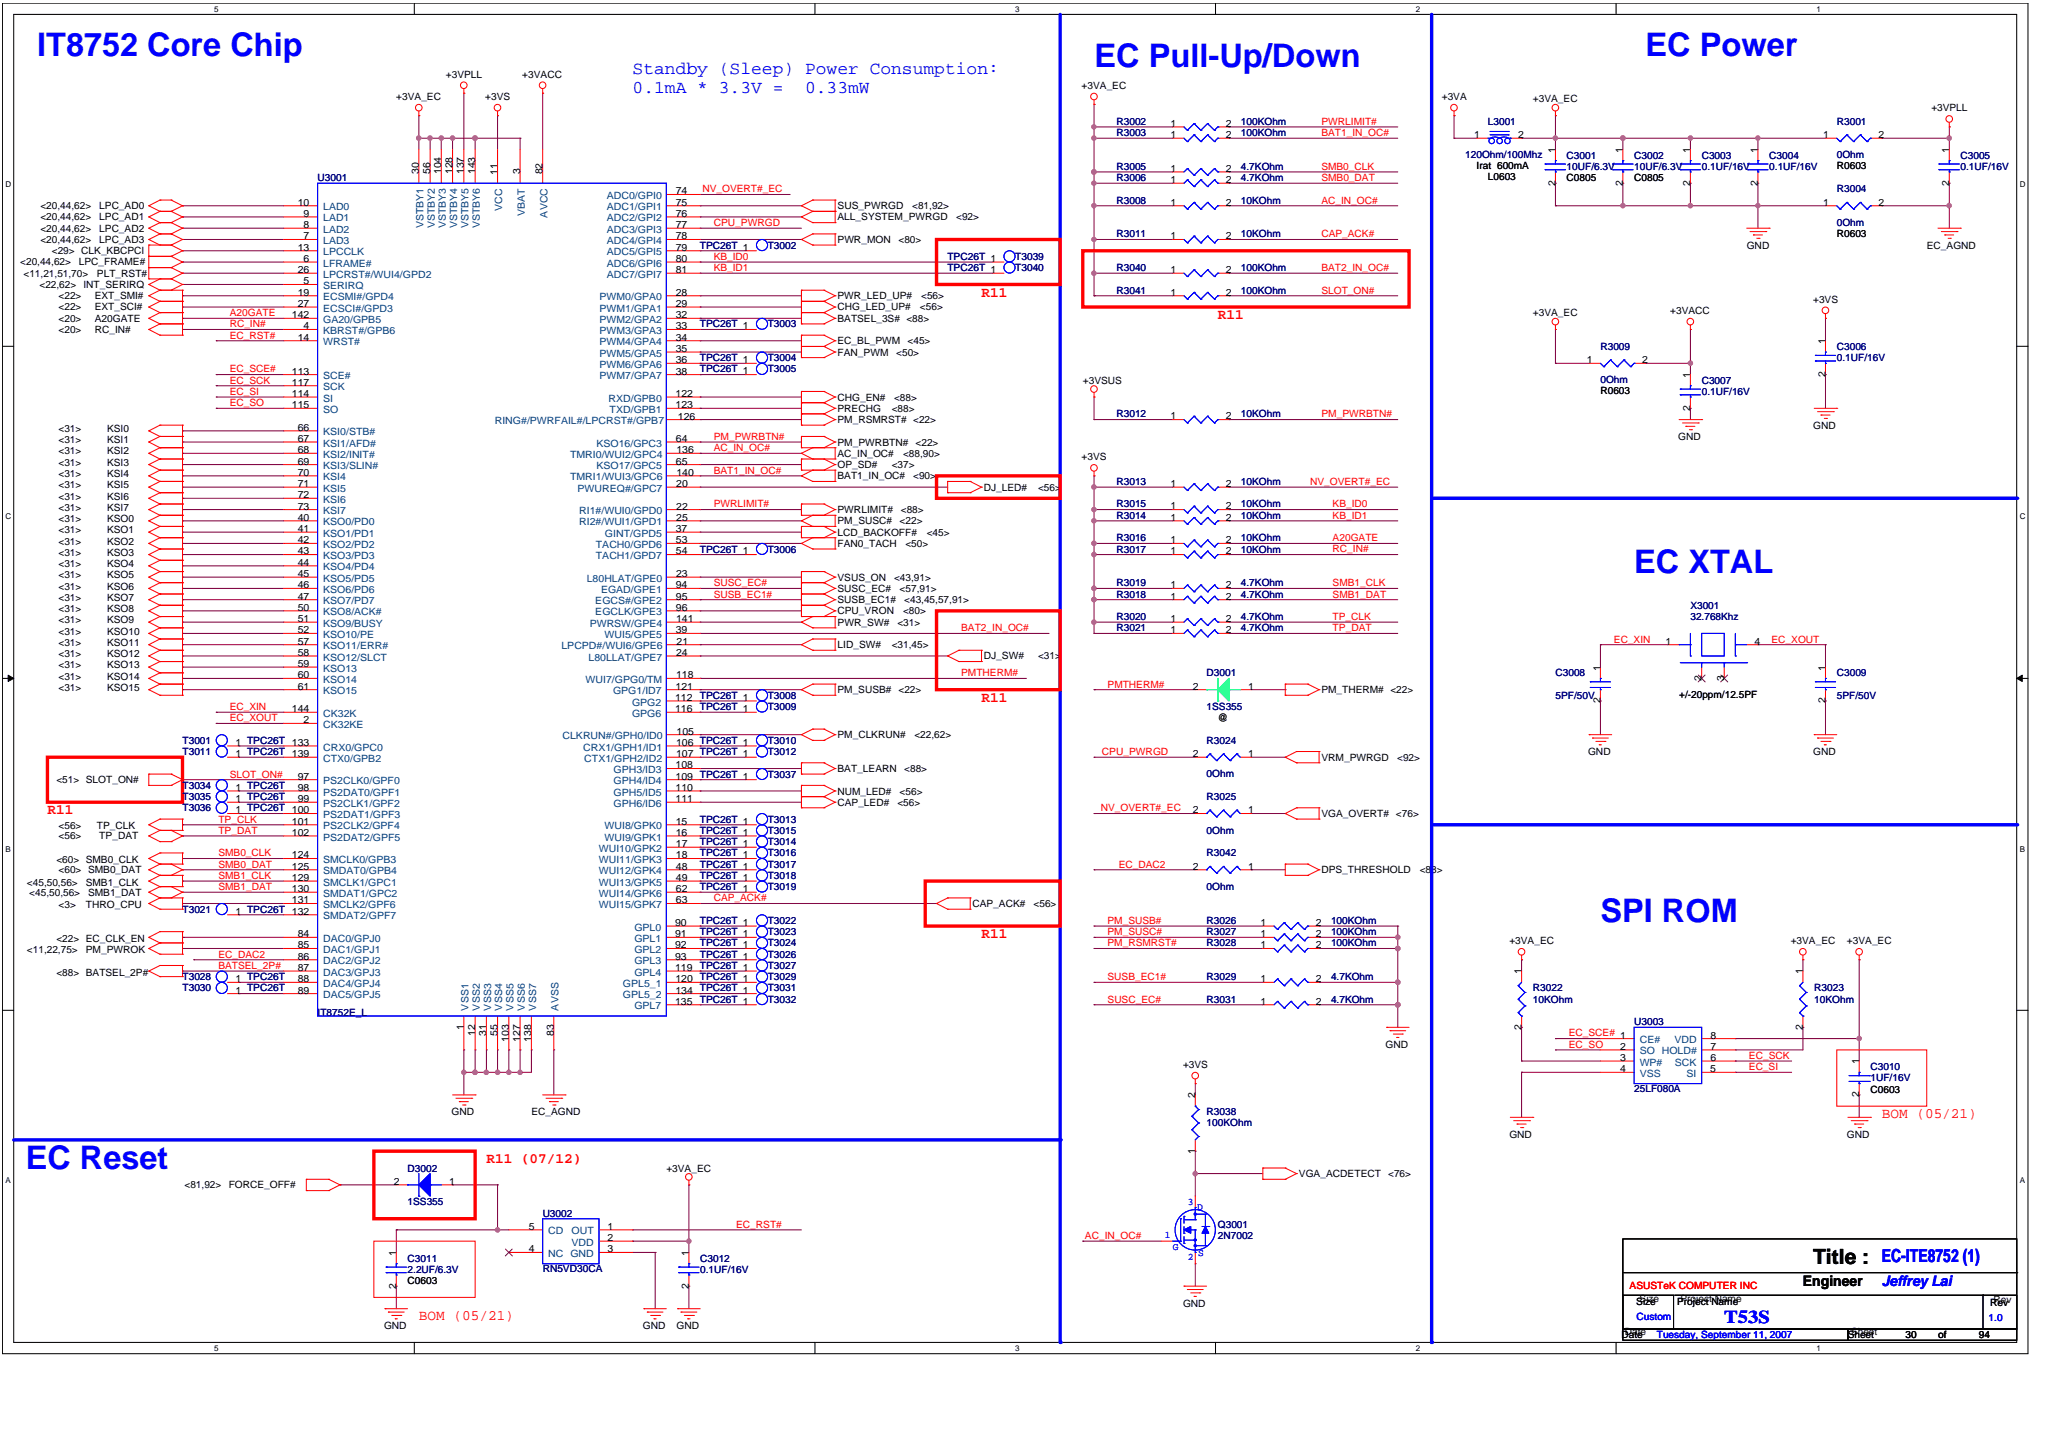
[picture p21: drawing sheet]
<svg xmlns="http://www.w3.org/2000/svg" width="297mm" height="210mm" viewBox="0 0 297 210" stroke-linecap="round" stroke-linejoin="round" font-family="sans-serif">
<defs><g id="words">
<g font-size="4.7" fill="#00f">
<text x="5.4" y="8.1">IT8752 Core Chip</text>
<text x="158.1" y="9.7">EC Pull-Up/Down</text>
<text x="237.7" y="8">EC Power</text>
<text x="236.1" y="82.8">EC XTAL</text>
<text x="231.2" y="133.2">SPI ROM</text>
<text x="3.7" y="168.9">EC Reset</text>
</g>
<text font-size="3" x="261.9" y="182.6">Title :</text>
<g font-size="2.6" fill="#00f">
<text x="91.4" y="10.7">Standby (Sleep) Power Consumption:</text>
<text x="91.4" y="13.4">0.1mA * 3.3V =</text>
<text x="116.3" y="13.4">0.33mW</text>
<text x="271.8" y="182.3">EC-ITE8752 (1)</text>
<text x="249.1" y="191.1">T53S</text>
</g>
<g font-size="2.1" fill="#f00">
<text x="141.8" y="42.8">R11</text>
<text x="175.9" y="46.1">R11</text>
<text x="141.8" y="101.4">R11</text>
<text x="6.9" y="117.6">R11</text>
<text x="141.8" y="135.5">R11</text>
<text x="271.8" y="161.4">BOM (05/21)</text>
<text x="70.3" y="168">R11 (07/12)</text>
<text x="60.5" y="190.7">BOM (05/21)</text>
</g>
<text font-size="2.1" x="260.4" y="185.7">Engineer</text>
<text font-size="2.1" fill="#00f" x="271.8" y="185.7">Jeffrey Lai</text>
<g font-size="1.4">
<text x="64.4" y="11.2">+3VPLL</text>
<text x="75.5" y="11.2">+3VACC</text>
<text x="57.2" y="14.4">+3VA_EC</text>
<text x="70.1" y="14.4">+3VS</text>
<text x="156.2" y="12.8">+3VA_EC</text>
<text x="208.3" y="14.4">+3VA</text>
<text x="221.4" y="14.8">+3VA_EC</text>
<text x="279" y="16.1">+3VPLL</text>
<text x="169.1" y="19.9">1</text>
<text x="169.1" y="18.3">1</text>
<text x="177.1" y="19.9">2</text>
<text x="177.1" y="18.3">2</text>
<text x="213" y="19.9">1</text>
<text x="219.3" y="19.9">2</text>
<text x="224.7" y="22.1" transform="rotate(-90 224.7 22.1)">1</text>
<text x="234.4" y="22.1" transform="rotate(-90 234.4 22.1)">1</text>
<text x="244.2" y="22.1" transform="rotate(-90 244.2 22.1)">1</text>
<text x="253.9" y="22.1" transform="rotate(-90 253.9 22.1)">1</text>
<text x="263.4" y="19.9">1</text>
<text x="271.3" y="19.9">2</text>
<text x="281.6" y="22.1" transform="rotate(-90 281.6 22.1)">1</text>
<text x="43" y="29.7">10</text>
<text x="60.5" y="25.2" transform="rotate(-90 60.5 25.2)">30</text>
<text x="62.1" y="25.2" transform="rotate(-90 62.1 25.2)">56</text>
<text x="63.7" y="25.2" transform="rotate(-90 63.7 25.2)">104</text>
<text x="65.4" y="25.2" transform="rotate(-90 65.4 25.2)">128</text>
<text x="67" y="25.2" transform="rotate(-90 67 25.2)">137</text>
<text x="68.6" y="25.2" transform="rotate(-90 68.6 25.2)">143</text>
<text x="71.9" y="25.2" transform="rotate(-90 71.9 25.2)">11</text>
<text x="75.1" y="25.2" transform="rotate(-90 75.1 25.2)">3</text>
<text x="78.4" y="25.2" transform="rotate(-90 78.4 25.2)">82</text>
<text x="97.6" y="28.1">74</text>
<text x="97.6" y="29.7">75</text>
<text x="169.1" y="29.7">1</text>
<text x="169.1" y="26.4">1</text>
<text x="169.1" y="24.8">1</text>
<text x="177.1" y="29.7">2</text>
<text x="177.1" y="26.4">2</text>
<text x="177.1" y="24.8">2</text>
<text x="213.3" y="24.4">Irat 600mA</text>
<text x="214.9" y="26.1">L0603</text>
<text x="224.7" y="26.8" transform="rotate(-90 224.7 26.8)">2</text>
<text x="226.3" y="26.1">C0805</text>
<text x="234.4" y="26.8" transform="rotate(-90 234.4 26.8)">2</text>
<text x="236.1" y="26.1">C0805</text>
<text x="244.2" y="26.8" transform="rotate(-90 244.2 26.8)">2</text>
<text x="253.9" y="26.8" transform="rotate(-90 253.9 26.8)">2</text>
<text x="263.4" y="29.7">1</text>
<text x="265.3" y="24.4">R0603</text>
<text x="271.3" y="29.7">2</text>
<text x="281.6" y="26.8" transform="rotate(-90 281.6 26.8)">2</text>
<text x="5.8" y="33.5">&lt;20,44,62&gt;</text>
<text x="5.8" y="30.2">&lt;20,44,62&gt;</text>
<text x="5.8" y="35.1">&lt;20,44,62&gt;</text>
<text x="5.8" y="31.8">&lt;20,44,62&gt;</text>
<text x="14.3" y="33.5">LPC_AD2</text>
<text x="14.3" y="30.2">LPC_AD0</text>
<text x="14.3" y="35.1">LPC_AD3</text>
<text x="14.3" y="31.8">LPC_AD1</text>
<text x="43.9" y="31.3">9</text>
<text x="43.9" y="32.9">8</text>
<text x="43.9" y="34.6">7</text>
<text x="97.6" y="31.3">76</text>
<text x="97.6" y="32.9">77</text>
<text x="97.6" y="34.6">78</text>
<text x="121" y="30.2">SUS_PWRGD</text>
<text x="121" y="31.8">ALL_SYSTEM_PWRGD</text>
<text x="121" y="35.1">PWR_MON</text>
<text x="129.8" y="35.1">&lt;80&gt;</text>
<text x="131.8" y="30.2">&lt;81,92&gt;</text>
<text x="138.1" y="31.8">&lt;92&gt;</text>
<text x="169.1" y="34.6">1</text>
<text x="177.1" y="34.6">2</text>
<text x="252.3" y="35.9">GND</text>
<text x="265.3" y="34.2">R0603</text>
<text x="278.3" y="35.9">EC_AGND</text>
<text x="2.9" y="38.3">&lt;20,44,62&gt;</text>
<text x="3.4" y="40">&lt;11,21,51,70&gt;</text>
<text x="5.7" y="41.6">&lt;22,62&gt;</text>
<text x="7.5" y="36.7">&lt;29&gt; CLK_KBCPCI</text>
<text x="11.4" y="38.3">LPC_FRAME#</text>
<text x="12.1" y="41.6">INT_SERIRQ</text>
<text x="14" y="40">PLT_RST#</text>
<text x="43" y="36.2">13</text>
<text x="43" y="39.4">26</text>
<text x="43.9" y="37.8">6</text>
<text x="43.9" y="41.1">5</text>
<text x="97.6" y="36.2">79</text>
<text x="97.6" y="37.8">80</text>
<text x="97.6" y="39.4">81</text>
<text x="169.1" y="39.4">1</text>
<text x="177.1" y="39.4">2</text>
<text x="8.5" y="46.5">&lt;20&gt;</text>
<text x="8.5" y="44.8">&lt;22&gt;</text>
<text x="8.5" y="43.2">&lt;22&gt;</text>
<text x="13.7" y="46.5">A20GATE</text>
<text x="13.7" y="44.8">EXT_SCI#</text>
<text x="13.7" y="43.2">EXT_SMI#</text>
<text x="42.2" y="46">142</text>
<text x="43" y="42.7">19</text>
<text x="43" y="44.3">27</text>
<text x="43.9" y="47.6">4</text>
<text x="97.6" y="42.7">28</text>
<text x="97.6" y="44.3">29</text>
<text x="97.6" y="46">32</text>
<text x="97.6" y="47.6">33</text>
<text x="121" y="44.8">CHG_LED_UP#</text>
<text x="121" y="43.2">PWR_LED_UP#</text>
<text x="121" y="46.5">BATSEL_3S# &lt;88&gt;</text>
<text x="132.9" y="44.8">&lt;56&gt;</text>
<text x="133.1" y="43.2">&lt;56&gt;</text>
<text x="169.1" y="42.7">1</text>
<text x="177.1" y="42.7">2</text>
<text x="221.4" y="45.7">+3VA_EC</text>
<text x="241.3" y="45.3">+3VACC</text>
<text x="261.9" y="43.7">+3VS</text>
<text x="8.5" y="48.1">&lt;20&gt;</text>
<text x="13.7" y="48.1">RC_IN#</text>
<text x="43" y="49.2">14</text>
<text x="97.6" y="49.2">34</text>
<text x="97.6" y="50.8">35</text>
<text x="97.6" y="52.5">36</text>
<text x="121" y="49.7">EC_BL_PWM</text>
<text x="121" y="51.4">FAN_PWM</text>
<text x="129.5" y="51.4">&lt;50&gt;</text>
<text x="131.1" y="49.7">&lt;45&gt;</text>
<text x="229.2" y="52.5">1</text>
<text x="237.2" y="52.5">2</text>
<text x="263.7" y="49.7" transform="rotate(-90 263.7 49.7)">1</text>
<text x="42.2" y="54.1">113</text>
<text x="42.2" y="55.7">117</text>
<text x="42.2" y="57.3">114</text>
<text x="42.2" y="59">115</text>
<text x="97.6" y="59">123</text>
<text x="97.6" y="57.3">122</text>
<text x="97.6" y="54.1">38</text>
<text x="121" y="59.5">PRECHG</text>
<text x="121" y="57.9">CHG_EN#</text>
<text x="128.8" y="59.5">&lt;88&gt;</text>
<text x="129.1" y="57.9">&lt;88&gt;</text>
<text x="156.4" y="55.4">+3VSUS</text>
<text x="231.2" y="57">R0603</text>
<text x="244.2" y="59.3" transform="rotate(-90 244.2 59.3)">2</text>
<text x="244.2" y="54.6" transform="rotate(-90 244.2 54.6)">1</text>
<text x="263.7" y="54.4" transform="rotate(-90 263.7 54.4)">2</text>
<text x="8.4" y="65.6">&lt;31&gt;</text>
<text x="8.4" y="64">&lt;31&gt;</text>
<text x="8.4" y="62.4">&lt;31&gt;</text>
<text x="15.5" y="65.6">KSI2</text>
<text x="15.5" y="64">KSI1</text>
<text x="15.5" y="62.4">KSI0</text>
<text x="43" y="62.2">66</text>
<text x="43" y="63.8">67</text>
<text x="43" y="65.5">68</text>
<text x="97.6" y="63.8">64</text>
<text x="97.7" y="65.5">136</text>
<text x="97.9" y="60.6">126</text>
<text x="121" y="64.4">PM_PWRBTN#</text>
<text x="121" y="66">AC_IN_OC#</text>
<text x="121" y="61.1">PM_RSMRST# &lt;22&gt;</text>
<text x="130.4" y="66">&lt;88,90&gt;</text>
<text x="132.3" y="64.4">&lt;22&gt;</text>
<text x="169.1" y="60.6">1</text>
<text x="177.1" y="60.6">2</text>
<text x="242.4" y="63.5">GND</text>
<text x="261.9" y="61.9">GND</text>
<text x="8.4" y="70.5">&lt;31&gt;</text>
<text x="8.4" y="68.9">&lt;31&gt;</text>
<text x="8.4" y="67.3">&lt;31&gt;</text>
<text x="15.5" y="70.5">KSI5</text>
<text x="15.5" y="68.9">KSI4</text>
<text x="15.5" y="67.3">KSI3</text>
<text x="43" y="67.1">69</text>
<text x="43" y="68.7">70</text>
<text x="43" y="70.3">71</text>
<text x="43" y="72">72</text>
<text x="97.6" y="67.1">65</text>
<text x="97.7" y="70.3">20</text>
<text x="97.7" y="68.7">140</text>
<text x="121" y="67.6">OP_SD#</text>
<text x="121" y="69.2">BAT1_IN_OC#</text>
<text x="128.8" y="67.6">&lt;37&gt;</text>
<text x="131.9" y="69.2">&lt;90&gt;</text>
<text x="142.1" y="70.8">DJ_LED#</text>
<text x="150" y="70.8">&lt;56&gt;</text>
<text x="156.2" y="66.5">+3VS</text>
<text x="169.1" y="70.3">1</text>
<text x="177.1" y="70.3">2</text>
<text x="8.4" y="75.4">&lt;31&gt;</text>
<text x="8.4" y="73.8">&lt;31&gt;</text>
<text x="8.4" y="72.2">&lt;31&gt;</text>
<text x="8.4" y="77">&lt;31&gt;</text>
<text x="15.5" y="75.4">KSO0</text>
<text x="15.5" y="73.8">KSI7</text>
<text x="15.5" y="72.2">KSI6</text>
<text x="15.5" y="77">KSO1</text>
<text x="43" y="73.6">73</text>
<text x="43" y="75.2">40</text>
<text x="43" y="76.8">41</text>
<text x="97.6" y="76.8">37</text>
<text x="97.7" y="73.6">22</text>
<text x="97.7" y="75.2">25</text>
<text x="121" y="74.1">PWRLIMIT#</text>
<text x="121" y="75.7">PM_SUSC#</text>
<text x="121" y="77.3">LCD_BACKOFF#</text>
<text x="130" y="75.7">&lt;22&gt;</text>
<text x="130.1" y="74.1">&lt;88&gt;</text>
<text x="133.9" y="77.3">&lt;45&gt;</text>
<text x="169.1" y="75.2">1</text>
<text x="169.1" y="73.6">1</text>
<text x="177.1" y="75.2">2</text>
<text x="177.1" y="73.6">2</text>
<text x="8.4" y="80.3">&lt;31&gt;</text>
<text x="8.4" y="81.9">&lt;31&gt;</text>
<text x="8.4" y="78.7">&lt;31&gt;</text>
<text x="8.4" y="83.5">&lt;31&gt;</text>
<text x="15.5" y="80.3">KSO3</text>
<text x="15.5" y="81.9">KSO4</text>
<text x="15.5" y="78.7">KSO2</text>
<text x="15.5" y="83.5">KSO5</text>
<text x="43" y="78.5">42</text>
<text x="43" y="80.1">43</text>
<text x="43" y="81.7">44</text>
<text x="43" y="83.3">45</text>
<text x="97.6" y="78.5">53</text>
<text x="97.6" y="80.1">54</text>
<text x="97.7" y="83.3">23</text>
<text x="121" y="79">FAN0_TACH</text>
<text x="121" y="83.9">VSUS_ON</text>
<text x="129.1" y="83.9">&lt;43,91&gt;</text>
<text x="130.8" y="79">&lt;50&gt;</text>
<text x="169.1" y="78.5">1</text>
<text x="169.1" y="80.1">1</text>
<text x="177.1" y="78.5">2</text>
<text x="177.1" y="80.1">2</text>
<text x="8.4" y="86.8">&lt;31&gt;</text>
<text x="8.4" y="85.2">&lt;31&gt;</text>
<text x="8.4" y="88.4">&lt;31&gt;</text>
<text x="15.5" y="86.8">KSO7</text>
<text x="15.5" y="85.2">KSO6</text>
<text x="15.5" y="88.4">KSO8</text>
<text x="43" y="85">46</text>
<text x="43" y="86.6">47</text>
<text x="43" y="88.2">50</text>
<text x="43" y="89.8">51</text>
<text x="97.6" y="85">94</text>
<text x="97.6" y="86.6">95</text>
<text x="97.6" y="88.2">96</text>
<text x="97.7" y="89.8">141</text>
<text x="121" y="85.5">SUSC_EC#</text>
<text x="121" y="87.1">SUSB_EC1#</text>
<text x="121" y="88.7">CPU_VRON</text>
<text x="130" y="85.5">&lt;57,91&gt;</text>
<text x="130.4" y="88.7">&lt;80&gt;</text>
<text x="130.6" y="87.1">&lt;43,45,57,91&gt;</text>
<text x="169.1" y="86.6">1</text>
<text x="169.1" y="89.8">1</text>
<text x="169.1" y="85">1</text>
<text x="177.1" y="86.6">2</text>
<text x="177.1" y="89.8">2</text>
<text x="177.1" y="85">2</text>
<text x="8.4" y="91.7">&lt;31&gt;</text>
<text x="8.4" y="93.3">&lt;31&gt;</text>
<text x="8.4" y="94.9">&lt;31&gt;</text>
<text x="8.4" y="90">&lt;31&gt;</text>
<text x="15.5" y="91.7">KSO10</text>
<text x="15.5" y="93.3">KSO11</text>
<text x="15.5" y="94.9">KSO12</text>
<text x="15.5" y="90">KSO9</text>
<text x="43" y="91.5">52</text>
<text x="43" y="93.1">57</text>
<text x="43" y="94.7">58</text>
<text x="97.6" y="91.5">39</text>
<text x="97.7" y="94.7">24</text>
<text x="97.7" y="93.1">21</text>
<text x="121" y="93.6">LID_SW#</text>
<text x="121" y="90.4">PWR_SW#</text>
<text x="128.8" y="93.6">&lt;31,45&gt;</text>
<text x="129.6" y="90.4">&lt;31&gt;</text>
<text x="142.1" y="95.2">DJ_SW#</text>
<text x="150" y="95.2">&lt;31&gt;</text>
<text x="169.1" y="91.5">1</text>
<text x="177.1" y="91.5">2</text>
<text x="240.6" y="93.1">1</text>
<text x="253.5" y="93.1">4</text>
<text x="8.4" y="96.5">&lt;31&gt;</text>
<text x="8.4" y="98.2">&lt;31&gt;</text>
<text x="8.4" y="99.8">&lt;31&gt;</text>
<text x="15.5" y="96.5">KSO13</text>
<text x="15.5" y="98.2">KSO14</text>
<text x="15.5" y="99.8">KSO15</text>
<text x="43" y="96.3">59</text>
<text x="43" y="98">60</text>
<text x="43" y="99.6">61</text>
<text x="97.5" y="101.2">112</text>
<text x="97.6" y="99.6">121</text>
<text x="97.7" y="98">118</text>
<text x="121" y="100.1">PM_SUSB# &lt;22&gt;</text>
<text x="172.3" y="99.6">2</text>
<text x="180.3" y="99.6">1</text>
<text x="190.9" y="100.1">PM_THERM# &lt;22&gt;</text>
<text x="231.2" y="101.6" transform="rotate(-90 231.2 101.6)">2</text>
<text x="231.2" y="96.8" transform="rotate(-90 231.2 96.8)">1</text>
<text x="242.6" y="100.8">+/-20ppm/12.5PF</text>
<text x="245.8" y="98.3" transform="rotate(-90 245.8 98.3)">2</text>
<text x="249.1" y="98.3" transform="rotate(-90 249.1 98.3)">3</text>
<text x="263.7" y="101.6" transform="rotate(-90 263.7 101.6)">2</text>
<text x="263.7" y="96.8" transform="rotate(-90 263.7 96.8)">1</text>
<text x="34" y="107.7">1 TPC26T 133</text>
<text x="42.2" y="102.9">144</text>
<text x="43.9" y="104.5">2</text>
<text x="97.5" y="102.9">116</text>
<text x="97.7" y="107.7">106 TPC26T 1</text>
<text x="97.7" y="106.1">105</text>
<text x="121" y="106.6">PM_CLKRUN#</text>
<text x="132.1" y="106.6">&lt;22,62&gt;</text>
<text x="175.9" y="104.1">@</text>
<text x="8.1" y="113.1">&lt;51&gt; SLOT_ON#</text>
<text x="34" y="109.4">1 TPC26T 139</text>
<text x="43" y="112.6">97</text>
<text x="97.6" y="111">108</text>
<text x="97.6" y="112.6">109 TPC26T 1</text>
<text x="97.7" y="109.4">107 TPC26T 1</text>
<text x="121" y="111.5">BAT_LEARN</text>
<text x="130.6" y="111.5">&lt;88&gt;</text>
<text x="172.3" y="109.4">2</text>
<text x="180.3" y="109.4">1</text>
<text x="190.9" y="109.9">VRM_PWRGD</text>
<text x="201.8" y="109.9">&lt;92&gt;</text>
<text x="229.4" y="109.1">GND</text>
<text x="261.9" y="109.1">GND</text>
<text x="8.5" y="119.8">&lt;56&gt;</text>
<text x="14" y="119.8">TP_CLK</text>
<text x="34" y="114.2">1 TPC26T</text>
<text x="34" y="115.8">1 TPC26T</text>
<text x="34" y="117.5">1 TPC26T 100</text>
<text x="42.2" y="119.1">101</text>
<text x="43" y="114.2">98</text>
<text x="43" y="115.9">99</text>
<text x="97.6" y="114.2">110</text>
<text x="97.6" y="115.9">111</text>
<text x="97.6" y="119.1">15</text>
<text x="121" y="114.7">NUM_LED#</text>
<text x="121" y="116.4">CAP_LED#</text>
<text x="129.6" y="116.4">&lt;56&gt;</text>
<text x="130" y="114.7">&lt;56&gt;</text>
<text x="172.3" y="117.5">2</text>
<text x="180.3" y="117.5">1</text>
<text x="190.9" y="118">VGA_OVERT# &lt;76&gt;</text>
<text x="8.1" y="124.7">&lt;60&gt; SMB0_CLK</text>
<text x="8.5" y="121.2">&lt;56&gt;</text>
<text x="14.3" y="121.2">TP_DAT</text>
<text x="42.2" y="124">124</text>
<text x="42.2" y="125.6">125</text>
<text x="42.2" y="120.7">102</text>
<text x="97.6" y="120.7">16</text>
<text x="97.6" y="122.4">17</text>
<text x="97.6" y="124">18</text>
<text x="97.6" y="125.6">48</text>
<text x="172.3" y="125.6">2</text>
<text x="180.3" y="125.6">1</text>
<text x="3.9" y="127.9">&lt;45,50,56&gt;</text>
<text x="4.2" y="129.4">&lt;45,50,56&gt;</text>
<text x="8.5" y="126.1">&lt;60&gt; SMB0_DAT</text>
<text x="8.5" y="131.2">&lt;3&gt;</text>
<text x="12.4" y="131.2">THRO_CPU</text>
<text x="12.4" y="127.9">SMB1_CLK</text>
<text x="12.7" y="129.4">SMB1_DAT</text>
<text x="42.2" y="127.2">129</text>
<text x="42.2" y="128.9">130</text>
<text x="42.2" y="130.5">131</text>
<text x="97.6" y="127.2">49</text>
<text x="97.6" y="128.9">62</text>
<text x="97.6" y="130.5">63</text>
<text x="140.5" y="131">CAP_ACK#</text>
<text x="149.3" y="131">&lt;56&gt;</text>
<text x="190.9" y="126.1">DPS_THRESHOLD</text>
<text x="205.1" y="126.1">&lt;88&gt;</text>
<text x="3.9" y="137.7">&lt;11,22,75&gt;</text>
<text x="8.1" y="136">&lt;22&gt; EC_CLK_EN</text>
<text x="12.4" y="137.7">PM_PWROK</text>
<text x="34" y="132.1">1 TPC26T 132</text>
<text x="43" y="135.4">84</text>
<text x="43" y="137">85</text>
<text x="97.5" y="133.7">90</text>
<text x="97.5" y="135.4">91</text>
<text x="97.5" y="137">92</text>
<text x="182.1" y="133.7">1</text>
<text x="182.1" y="137">1</text>
<text x="182.1" y="135.4">1</text>
<text x="190.1" y="133.7">2</text>
<text x="190.1" y="137">2</text>
<text x="190.1" y="135.4">2</text>
<text x="218" y="136.4">+3VA_EC</text>
<text x="258.7" y="136.4">+3VA_EC</text>
<text x="266.8" y="136.4">+3VA_EC</text>
<text x="8.1" y="140.9">&lt;88&gt; BATSEL_2P#</text>
<text x="34" y="143.5">1 TPC26T</text>
<text x="34" y="141.9">1 TPC26T</text>
<text x="43" y="138.6">86</text>
<text x="43" y="140.2">87</text>
<text x="43" y="141.9">88</text>
<text x="43" y="143.5">89</text>
<text x="97.5" y="138.6">93</text>
<text x="97.5" y="140.2">119</text>
<text x="97.6" y="141.9">120</text>
<text x="97.6" y="143.5">134</text>
<text x="182.1" y="141.9">1</text>
<text x="190.1" y="141.9">2</text>
<text x="219.8" y="140.7" transform="rotate(-90 219.8 140.7)">1</text>
<text x="260.4" y="140.7" transform="rotate(-90 260.4 140.7)">1</text>
<text x="67" y="148.8" transform="rotate(-90 67 148.8)">1</text>
<text x="68.6" y="149.6" transform="rotate(-90 68.6 149.6)">12</text>
<text x="70.3" y="149.6" transform="rotate(-90 70.3 149.6)">31</text>
<text x="71.9" y="149.6" transform="rotate(-90 71.9 149.6)">55</text>
<text x="80" y="149.6" transform="rotate(-90 80 149.6)">83</text>
<text x="97.5" y="145.1">135</text>
<text x="182.1" y="145.1">1</text>
<text x="190.1" y="145.1">2</text>
<text x="219.8" y="148.7" transform="rotate(-90 219.8 148.7)">2</text>
<text x="247.1" y="150">8</text>
<text x="260.4" y="148.7" transform="rotate(-90 260.4 148.7)">2</text>
<text x="73.5" y="150.5" transform="rotate(-90 73.5 150.5)">103</text>
<text x="75.1" y="150.5" transform="rotate(-90 75.1 150.5)">127</text>
<text x="76.8" y="150.5" transform="rotate(-90 76.8 150.5)">138</text>
<text x="170.9" y="154.2">+3VS</text>
<text x="200.1" y="151.3">GND</text>
<text x="234" y="151.6">2</text>
<text x="234" y="153.2">3</text>
<text x="234" y="154.9">4</text>
<text x="247" y="154.9">5</text>
<text x="247.1" y="153.2">6</text>
<text x="247.1" y="151.6">7</text>
<text x="268.6" y="153.7" transform="rotate(-90 268.6 153.7)">1</text>
<text x="65.2" y="161.1">GND</text>
<text x="76.8" y="161.1">EC_AGND</text>
<text x="172.6" y="158.6" transform="rotate(-90 172.6 158.6)">2</text>
<text x="268.6" y="158.5" transform="rotate(-90 268.6 158.5)">2</text>
<text x="270.2" y="157.8">C0603</text>
<text x="172.6" y="166.6" transform="rotate(-90 172.6 166.6)">1</text>
<text x="218" y="164.3">GND</text>
<text x="266.8" y="164.3">GND</text>
<text x="26.7" y="171.6">&lt;81,92&gt;</text>
<text x="33" y="171.6">FORCE_OFF#</text>
<text x="56.9" y="171.1">2</text>
<text x="64.9" y="171.1">1</text>
<text x="96.3" y="169.2">+3VA_EC</text>
<text x="187.6" y="170">VGA_ACDETECT</text>
<text x="200.5" y="170">&lt;76&gt;</text>
<text x="76.4" y="177.6">5</text>
<text x="87.8" y="177.6">1</text>
<text x="87.8" y="179.3">2</text>
<text x="57.2" y="181.4" transform="rotate(-90 57.2 181.4)">1</text>
<text x="58.9" y="185.4">C0603</text>
<text x="76.4" y="180.9">4</text>
<text x="87.8" y="180.9">3</text>
<text x="99.5" y="181.4" transform="rotate(-90 99.5 181.4)">1</text>
<text x="55.5" y="192">GND</text>
<text x="57.2" y="186.1" transform="rotate(-90 57.2 186.1)">2</text>
<text x="92.9" y="192">GND</text>
<text x="97.7" y="192">GND</text>
<text x="99.5" y="186.1" transform="rotate(-90 99.5 186.1)">2</text>
<text x="170.9" y="188.7">GND</text>
<text x="236.4" y="188.4">Size</text>
<text x="236.9" y="188">Size</text>
<text x="242.3" y="188.4">Project Name</text>
<text x="242.7" y="188">Project Name</text>
<text x="287.5" y="188.6">Rev</text>
<text x="288" y="188.2">Rev</text>
<text x="234.2" y="193.3">Date</text>
<text x="234.7" y="192.8">Date</text>
<text x="266.9" y="193.3">Sheet</text>
<text x="267.4" y="192.8">Sheet</text>
<text x="275.2" y="193.3">30</text>
<text x="280" y="193.3">of</text>
<text x="285.9" y="193.3">94</text>
</g>
<g font-size="1.4" fill="#000080">
<text x="161.3" y="19.6">R3003</text>
<text x="161.3" y="18">R3002</text>
<text x="179.3" y="19.6">100KOhm</text>
<text x="179.3" y="18">100KOhm</text>
<text x="211.7" y="22.9">120Ohm/100Mhz</text>
<text x="214.9" y="18">L3001</text>
<text x="226.3" y="22.9">C3001</text>
<text x="236.1" y="22.9">C3002</text>
<text x="245.8" y="22.9">C3003</text>
<text x="255.6" y="22.9">C3004</text>
<text x="265.3" y="18">R3001</text>
<text x="265.3" y="22.9">0Ohm</text>
<text x="283.2" y="22.9">C3005</text>
<text x="45.9" y="26.1">U3001</text>
<text x="161.3" y="29.4">R3008</text>
<text x="161.3" y="26.1">R3006</text>
<text x="161.3" y="24.5">R3005</text>
<text x="179.3" y="29.4">10KOhm</text>
<text x="179.3" y="26.1">4.7KOhm</text>
<text x="179.3" y="24.5">4.7KOhm</text>
<text x="226.3" y="24.5">10UF/6.3V</text>
<text x="236.1" y="24.5">10UF/6.3V</text>
<text x="245.8" y="24.5">0.1UF/16V</text>
<text x="255.6" y="24.5">0.1UF/16V</text>
<text x="265.3" y="27.8">R3004</text>
<text x="283.2" y="24.5">0.1UF/16V</text>
<text x="101.1" y="35.9">TPC26T 1</text>
<text x="110.9" y="35.9">T3002</text>
<text x="161.3" y="34.3">R3011</text>
<text x="179.3" y="34.3">10KOhm</text>
<text x="265.3" y="32.6">0Ohm</text>
<text x="136.9" y="39.2">TPC26T 1</text>
<text x="136.9" y="37.5">TPC26T 1</text>
<text x="146.7" y="39.2">T3040</text>
<text x="146.7" y="37.5">T3039</text>
<text x="161.3" y="39.2">R3040</text>
<text x="179.3" y="39.2">100KOhm</text>
<text x="101.1" y="47.3">TPC26T 1</text>
<text x="110.9" y="47.3">T3003</text>
<text x="161.3" y="42.4">R3041</text>
<text x="179.3" y="42.4">100KOhm</text>
<text x="101.1" y="53.8">TPC26T 1</text>
<text x="101.1" y="52.2">TPC26T 1</text>
<text x="110.9" y="53.8">T3005</text>
<text x="110.9" y="52.2">T3004</text>
<text x="231.2" y="50.5">R3009</text>
<text x="265.3" y="50.5">C3006</text>
<text x="265.3" y="52.1">0.1UF/16V</text>
<text x="231.2" y="55.4">0Ohm</text>
<text x="245.8" y="55.4">C3007</text>
<text x="245.8" y="57">0.1UF/16V</text>
<text x="161.3" y="60.3">R3012</text>
<text x="179.3" y="60.3">10KOhm</text>
<text x="161.3" y="70">R3013</text>
<text x="179.3" y="70">10KOhm</text>
<text x="161.3" y="74.9">R3014</text>
<text x="161.3" y="73.3">R3015</text>
<text x="179.3" y="74.9">10KOhm</text>
<text x="179.3" y="73.3">10KOhm</text>
<text x="101.1" y="79.8">TPC26T 1</text>
<text x="110.9" y="79.8">T3006</text>
<text x="161.3" y="78.2">R3016</text>
<text x="161.3" y="79.8">R3017</text>
<text x="179.3" y="78.2">10KOhm</text>
<text x="179.3" y="79.8">10KOhm</text>
<text x="161.3" y="86.3">R3018</text>
<text x="161.3" y="89.5">R3020</text>
<text x="161.3" y="84.7">R3019</text>
<text x="179.3" y="86.3">4.7KOhm</text>
<text x="179.3" y="89.5">4.7KOhm</text>
<text x="179.3" y="84.7">4.7KOhm</text>
<text x="244.2" y="87.9">X3001</text>
<text x="244.2" y="89.5">32.768Khz</text>
<text x="161.3" y="91.2">R3021</text>
<text x="179.3" y="91.2">4.7KOhm</text>
<text x="101.1" y="100.9">TPC26T 1</text>
<text x="110.9" y="100.9">T3008</text>
<text x="174.3" y="97.7">D3001</text>
<text x="224.7" y="97.7">C3008</text>
<text x="224.7" y="100.9">5PF/50V</text>
<text x="265.3" y="97.7">C3009</text>
<text x="265.3" y="100.9">5PF/50V</text>
<text x="26.4" y="107.4">T3001</text>
<text x="101.1" y="102.6">TPC26T 1</text>
<text x="110.9" y="107.4">T3010</text>
<text x="110.9" y="102.6">T3009</text>
<text x="174.3" y="102.5">1SS355</text>
<text x="174.3" y="107.4">R3024</text>
<text x="26.4" y="109.1">T3011</text>
<text x="26.4" y="113.9">T3034</text>
<text x="110.9" y="112.3">T3037</text>
<text x="110.9" y="109.1">T3012</text>
<text x="174.3" y="112.3">0Ohm</text>
<text x="26.4" y="115.6">T3035</text>
<text x="26.4" y="117.2">T3036</text>
<text x="101.1" y="118.8">TPC26T 1</text>
<text x="110.9" y="118.8">T3013</text>
<text x="174.3" y="115.6">R3025</text>
<text x="101.1" y="123.7">TPC26T 1</text>
<text x="101.1" y="125.3">TPC26T 1</text>
<text x="101.1" y="122.1">TPC26T 1</text>
<text x="101.1" y="120.4">TPC26T 1</text>
<text x="110.9" y="123.7">T3016</text>
<text x="110.9" y="125.3">T3017</text>
<text x="110.9" y="122.1">T3014</text>
<text x="110.9" y="120.4">T3015</text>
<text x="174.3" y="120.4">0Ohm</text>
<text x="174.3" y="123.7">R3042</text>
<text x="26.4" y="131.8">T3021</text>
<text x="101.1" y="126.9">TPC26T 1</text>
<text x="101.1" y="128.6">TPC26T 1</text>
<text x="110.9" y="126.9">T3018</text>
<text x="110.9" y="128.6">T3019</text>
<text x="174.3" y="128.5">0Ohm</text>
<text x="101.1" y="135.1">TPC26T 1</text>
<text x="101.1" y="136.7">TPC26T 1</text>
<text x="101.1" y="133.4">TPC26T 1</text>
<text x="110.9" y="135.1">T3023</text>
<text x="110.9" y="136.7">T3024</text>
<text x="110.9" y="133.4">T3022</text>
<text x="174.3" y="133.4">R3026</text>
<text x="174.3" y="136.7">R3028</text>
<text x="174.3" y="135.1">R3027</text>
<text x="192.3" y="133.4">100KOhm</text>
<text x="192.3" y="136.7">100KOhm</text>
<text x="192.3" y="135.1">100KOhm</text>
<text x="26.4" y="143.2">T3030</text>
<text x="26.4" y="141.6">T3028</text>
<text x="101.1" y="141.6">TPC26T 1</text>
<text x="101.1" y="143.2">TPC26T 1</text>
<text x="101.1" y="139.9">TPC26T 1</text>
<text x="101.1" y="138.3">TPC26T 1</text>
<text x="110.9" y="141.6">T3029</text>
<text x="110.9" y="143.2">T3031</text>
<text x="110.9" y="139.9">T3027</text>
<text x="110.9" y="138.3">T3026</text>
<text x="174.3" y="141.6">R3029</text>
<text x="192.3" y="141.6">4.7KOhm</text>
<text x="221.4" y="143.2">R3022</text>
<text x="262.1" y="143.2">R3023</text>
<text x="45.9" y="146.8">IT8752E_L</text>
<text x="101.1" y="144.8">TPC26T 1</text>
<text x="110.9" y="144.8">T3032</text>
<text x="174.3" y="144.8">R3031</text>
<text x="192.3" y="144.8">4.7KOhm</text>
<text x="221.4" y="144.8">10KOhm</text>
<text x="236.1" y="148.1">U3003</text>
<text x="262.1" y="144.8">10KOhm</text>
<text x="270.2" y="154.6">C3010</text>
<text x="174.3" y="161.1">R3038</text>
<text x="236.1" y="157.7">25LF080A</text>
<text x="270.2" y="156.2">1UF/16V</text>
<text x="174.3" y="162.7">100KOhm</text>
<text x="58.9" y="169.2">D3002</text>
<text x="58.9" y="174">1SS355</text>
<text x="78.4" y="175.7">U3002</text>
<text x="175.9" y="177.3">Q3001</text>
<text x="175.9" y="178.9">2N7002</text>
<text x="58.9" y="182.2">C3011</text>
<text x="58.9" y="183.8">2.2UF/6.3V</text>
<text x="78.4" y="183.7">RN5VD30CA</text>
<text x="101.1" y="182.2">C3012</text>
<text x="101.1" y="183.8">0.1UF/16V</text>
</g>
<g font-size="1.4" fill="#f00">
<text x="190.9" y="18">PWRLIMIT#</text>
<text x="190.9" y="19.6">BAT1_IN_OC#</text>
<text x="101.5" y="27.8">NV_OVERT#_EC</text>
<text x="190.9" y="29.4">AC_IN_OC#</text>
<text x="190.9" y="26.1">SMB0_DAT</text>
<text x="190.9" y="24.5">SMB0_CLK</text>
<text x="103.1" y="32.6">CPU_PWRGD</text>
<text x="190.9" y="34.3">CAP_ACK#</text>
<text x="103.1" y="37.5">KB_ID0</text>
<text x="103.1" y="39.1">KB_ID1</text>
<text x="190.9" y="39.1">BAT2_IN_OC#</text>
<text x="33.2" y="45.7">A20GATE</text>
<text x="33.2" y="47.3">RC_IN#</text>
<text x="190.9" y="42.4">SLOT_ON#</text>
<text x="33.2" y="53.8">EC_SCE#</text>
<text x="33.2" y="48.9">EC_RST#</text>
<text x="33.2" y="55.4">EC_SCK</text>
<text x="33.2" y="57">EC_SI</text>
<text x="33.2" y="58.7">EC_SO</text>
<text x="103.1" y="63.5">PM_PWRBTN#</text>
<text x="103.1" y="65.2">AC_IN_OC#</text>
<text x="190.9" y="60.3">PM_PWRBTN#</text>
<text x="103.1" y="68.4">BAT1_IN_OC#</text>
<text x="189.2" y="70">NV_OVERT#_EC</text>
<text x="103.1" y="73.3">PWRLIMIT#</text>
<text x="192.5" y="73.3">KB_ID0</text>
<text x="192.5" y="74.9">KB_ID1</text>
<text x="192.5" y="78.2">A20GATE</text>
<text x="192.5" y="79.8">RC_IN#</text>
<text x="103.1" y="84.7">SUSC_EC#</text>
<text x="103.1" y="86.3">SUSB_EC1#</text>
<text x="192.5" y="89.5">TP_CLK</text>
<text x="192.5" y="86.3">SMB1_DAT</text>
<text x="192.5" y="84.7">SMB1_CLK</text>
<text x="138.8" y="91.2">BAT2_IN_OC#</text>
<text x="192.5" y="91.2">TP_DAT</text>
<text x="233.1" y="92.8">EC_XIN</text>
<text x="255.9" y="92.8">EC_XOUT</text>
<text x="138.8" y="97.7">PMTHERM#</text>
<text x="160" y="99.3">PMTHERM#</text>
<text x="33.2" y="102.6">EC_XIN</text>
<text x="33.2" y="104.2">EC_XOUT</text>
<text x="33.2" y="112.3">SLOT_ON#</text>
<text x="159.2" y="109.1">CPU_PWRGD</text>
<text x="31.6" y="118.8">TP_CLK</text>
<text x="159" y="117.2">NV_OVERT#_EC</text>
<text x="31.6" y="125.3">SMB0_DAT</text>
<text x="31.6" y="120.4">TP_DAT</text>
<text x="31.6" y="123.7">SMB0_CLK</text>
<text x="161.6" y="125.3">EC_DAC2</text>
<text x="31.6" y="126.9">SMB1_CLK</text>
<text x="31.6" y="128.5">SMB1_DAT</text>
<text x="103.1" y="130.2">CAP_ACK#</text>
<text x="160" y="135.1">PM_SUSC#</text>
<text x="160" y="133.4">PM_SUSB#</text>
<text x="160" y="136.7">PM_RSMRST#</text>
<text x="31.6" y="138.3">EC_DAC2</text>
<text x="31.6" y="139.9">BATSEL_2P#</text>
<text x="160" y="141.6">SUSB_EC1#</text>
<text x="160" y="144.8">SUSC_EC#</text>
<text x="226.6" y="149.7">EC_SCE# 1</text>
<text x="226.6" y="151.3">EC_SO</text>
<text x="252.6" y="152.9">EC_SCK</text>
<text x="252.6" y="154.6">EC_SI</text>
<text x="106.3" y="177.3">EC_RST#</text>
<text x="156.7" y="178.9">AC_IN_OC#</text>
<text x="235.4" y="186.1">ASUSTeK COMPUTER INC</text>
</g>
<g font-size="1.4" fill="#004080">
<text x="87.6" y="28.7">ADC0/GPI0</text>
<text x="46.7" y="30.4">LAD0</text>
<text x="46.7" y="32">LAD1</text>
<text x="46.7" y="33.6">LAD2</text>
<text x="46.7" y="35.2">LAD3</text>
<text x="61.2" y="33" transform="rotate(-90 61.2 33)">VSTBY1</text>
<text x="62.8" y="33" transform="rotate(-90 62.8 33)">VSTBY2</text>
<text x="64.4" y="33" transform="rotate(-90 64.4 33)">VSTBY3</text>
<text x="66.1" y="33" transform="rotate(-90 66.1 33)">VSTBY4</text>
<text x="67.7" y="33" transform="rotate(-90 67.7 33)">VSTBY5</text>
<text x="69.3" y="33" transform="rotate(-90 69.3 33)">VSTBY6</text>
<text x="72.6" y="30.4" transform="rotate(-90 72.6 30.4)">VCC</text>
<text x="75.8" y="31.2" transform="rotate(-90 75.8 31.2)">VBAT</text>
<text x="79.1" y="31.4" transform="rotate(-90 79.1 31.4)">AVCC</text>
<text x="87.6" y="30.4">ADC1/GPI1</text>
<text x="87.6" y="32">ADC2/GPI2</text>
<text x="87.6" y="33.6">ADC3/GPI3</text>
<text x="87.6" y="35.2">ADC4/GPI4</text>
<text x="46.7" y="36.9">LPCCLK</text>
<text x="46.7" y="38.5">LFRAME#</text>
<text x="46.7" y="40.1">LPCRST#/WUI4/GPD2</text>
<text x="46.7" y="41.7">SERIRQ</text>
<text x="87.6" y="36.9">ADC5/GPI5</text>
<text x="87.6" y="38.5">ADC6/GPI6</text>
<text x="87.6" y="40.1">ADC7/GPI7</text>
<text x="46.7" y="43.4">ECSMI#/GPD4</text>
<text x="46.7" y="45">ECSCI#/GPD3</text>
<text x="46.7" y="46.6">GA20/GPB5</text>
<text x="86.6" y="43.4">PWM0/GPA0</text>
<text x="86.6" y="45">PWM1/GPA1</text>
<text x="86.6" y="46.6">PWM2/GPA2</text>
<text x="46.7" y="48.2">KBRST#/GPB6</text>
<text x="46.7" y="49.9">WRST#</text>
<text x="86.6" y="48.2">PWM3/GPA3</text>
<text x="86.6" y="49.9">PWM4/GPA4</text>
<text x="86.6" y="51.5">PWM5/GPA5</text>
<text x="86.6" y="53.1">PWM6/GPA6</text>
<text x="46.7" y="54.8">SCE#</text>
<text x="46.7" y="56.4">SCK</text>
<text x="46.7" y="58">SI</text>
<text x="46.7" y="59.6">SO</text>
<text x="86.6" y="54.8">PWM7/GPA7</text>
<text x="87.9" y="58">RXD/GPB0</text>
<text x="88.1" y="59.6">TXD/GPB1</text>
<text x="46.7" y="62.9">KSI0/STB#</text>
<text x="46.7" y="64.5">KSI1/AFD#</text>
<text x="71.5" y="61.3">RING#/PWRFAIL#/LPCRST#/GPB7</text>
<text x="86.2" y="64.5">KSO16/GPC3</text>
<text x="46.7" y="66.1">KSI2/INIT#</text>
<text x="46.7" y="67.8">KSI3/SLIN#</text>
<text x="46.7" y="69.4">KSI4</text>
<text x="46.7" y="71">KSI5</text>
<text x="82.4" y="66.1">TMRI0/WUI2/GPC4</text>
<text x="82.4" y="69.4">TMRI1/WUI3/GPC6</text>
<text x="83.4" y="71">PWUREQ#/GPC7</text>
<text x="86.2" y="67.8">KSO17/GPC5</text>
<text x="46.7" y="72.6">KSI6</text>
<text x="46.7" y="74.3">KSI7</text>
<text x="46.7" y="75.9">KSO0/PD0</text>
<text x="46.7" y="77.5">KSO1/PD1</text>
<text x="83.7" y="74.3">RI1#/WUI0/GPD0</text>
<text x="83.7" y="75.9">RI2#/WUI1/GPD1</text>
<text x="87.4" y="77.5">GINT/GPD5</text>
<text x="46.7" y="79.1">KSO2/PD2</text>
<text x="46.7" y="80.8">KSO3/PD3</text>
<text x="46.7" y="82.4">KSO4/PD4</text>
<text x="86.1" y="79.1">TACH0/GPD6</text>
<text x="86.1" y="80.8">TACH1/GPD7</text>
<text x="46.7" y="84">KSO5/PD5</text>
<text x="46.7" y="85.6">KSO6/PD6</text>
<text x="46.7" y="87.3">KSO7/PD7</text>
<text x="46.7" y="88.9">KSO8/ACK#</text>
<text x="84.8" y="84">L80HLAT/GPE0</text>
<text x="86" y="87.3">EGCS#/GPE2</text>
<text x="86" y="88.9">EGCLK/GPE3</text>
<text x="86.8" y="85.6">EGAD/GPE1</text>
<text x="46.7" y="90.5">KSO9/BUSY</text>
<text x="46.7" y="92.1">KSO10/PE</text>
<text x="46.7" y="93.8">KSO11/ERR#</text>
<text x="46.7" y="95.4">KSO12/SLCT</text>
<text x="81.1" y="93.8">LPCPD#/WUI6/GPE6</text>
<text x="85" y="95.4">L80LLAT/GPE7</text>
<text x="85.2" y="90.5">PWRSW/GPE4</text>
<text x="87.3" y="92.1">WUI5/GPE5</text>
<text x="46.7" y="97">KSO13</text>
<text x="46.7" y="98.6">KSO14</text>
<text x="46.7" y="100.3">KSO15</text>
<text x="84.6" y="98.6">WUI7/GPG0/TM</text>
<text x="88.6" y="100.3">GPG1/ID7</text>
<text x="91.3" y="101.9">GPG2</text>
<text x="46.7" y="103.5">CK32K</text>
<text x="46.7" y="105.1">CK32KE</text>
<text x="81.3" y="106.8">CLKRUN#/GPH0/ID0</text>
<text x="91.3" y="103.5">GPG6</text>
<text x="46.7" y="113.3">PS2CLK0/GPF0</text>
<text x="46.7" y="110">CTX0/GPB2</text>
<text x="46.7" y="108.4">CRX0/GPC0</text>
<text x="84.2" y="108.4">CRX1/GPH1/ID1</text>
<text x="84.4" y="110">CTX1/GPH2/ID2</text>
<text x="88.6" y="111.7">GPH3/ID3</text>
<text x="88.6" y="113.3">GPH4/ID4</text>
<text x="46.7" y="114.9">PS2DAT0/GPF1</text>
<text x="46.7" y="116.5">PS2CLK1/GPF2</text>
<text x="46.7" y="118.2">PS2DAT1/GPF3</text>
<text x="46.7" y="119.8">PS2CLK2/GPF4</text>
<text x="87.3" y="119.8">WUI8/GPK0</text>
<text x="88.6" y="114.9">GPH5/ID5</text>
<text x="88.6" y="116.5">GPH6/ID6</text>
<text x="46.7" y="124.7">SMCLK0/GPB3</text>
<text x="46.7" y="121.4">PS2DAT2/GPF5</text>
<text x="86.5" y="123">WUI10/GPK2</text>
<text x="86.5" y="124.7">WUI11/GPK3</text>
<text x="87.3" y="121.4">WUI9/GPK1</text>
<text x="46.7" y="126.3">SMDAT0/GPB4</text>
<text x="46.7" y="127.9">SMCLK1/GPC1</text>
<text x="46.7" y="129.5">SMDAT1/GPC2</text>
<text x="46.7" y="131.2">SMCLK2/GPF6</text>
<text x="86.5" y="126.3">WUI12/GPK4</text>
<text x="86.5" y="127.9">WUI13/GPK5</text>
<text x="86.5" y="129.5">WUI14/GPK6</text>
<text x="86.5" y="131.2">WUI15/GPK7</text>
<text x="46.7" y="132.8">SMDAT2/GPF7</text>
<text x="46.7" y="136">DAC0/GPJ0</text>
<text x="46.7" y="137.7">DAC1/GPJ1</text>
<text x="91.6" y="134.4">GPL0</text>
<text x="91.6" y="136">GPL1</text>
<text x="91.6" y="137.7">GPL2</text>
<text x="46.7" y="139.3">DAC2/GPJ2</text>
<text x="46.7" y="140.9">DAC3/GPJ3</text>
<text x="46.7" y="142.5">DAC4/GPJ4</text>
<text x="90" y="142.5">GPL5_1</text>
<text x="91.6" y="139.3">GPL3</text>
<text x="91.6" y="140.9">GPL4</text>
<text x="46.7" y="144.2">DAC5/GPJ5</text>
<text x="67.7" y="145.9" transform="rotate(-90 67.7 145.9)">VSS1</text>
<text x="69.3" y="145.9" transform="rotate(-90 69.3 145.9)">VSS2</text>
<text x="70.9" y="145.9" transform="rotate(-90 70.9 145.9)">VSS3</text>
<text x="72.6" y="145.9" transform="rotate(-90 72.6 145.9)">VSS4</text>
<text x="74.2" y="145.9" transform="rotate(-90 74.2 145.9)">VSS5</text>
<text x="75.8" y="145.9" transform="rotate(-90 75.8 145.9)">VSS6</text>
<text x="77.4" y="145.9" transform="rotate(-90 77.4 145.9)">VSS7</text>
<text x="80.7" y="145.9" transform="rotate(-90 80.7 145.9)">AVSS</text>
<text x="90" y="144.2">GPL5_2</text>
<text x="91.6" y="145.8">GPL7</text>
<text x="236.9" y="150.7">CE#</text>
<text x="236.9" y="152.3">SO HOLD#</text>
<text x="236.9" y="153.9">WP#</text>
<text x="236.9" y="155.5">VSS</text>
<text x="241.9" y="150.7">VDD</text>
<text x="241.9" y="153.9">SCK</text>
<text x="243.6" y="155.5">SI</text>
<text x="79.2" y="178.3">CD</text>
<text x="82.6" y="178.3">OUT</text>
<text x="82.6" y="179.9">VDD</text>
<text x="79.2" y="181.6">NC GND</text>
</g>
<g font-size="1.4" fill="#00f">
<text x="168.3" y="178.8">1</text>
<text x="171.6" y="174">3</text>
<text x="172.9" y="174.8">D</text>
<text x="169.4" y="180.6">G</text>
<text x="171.6" y="182">2</text>
<text x="173.1" y="181.4">S</text>
<text x="236.4" y="190.7">Custom</text>
<text x="287.3" y="190.8">1.0</text>
<text x="239.3" y="193.2">Tuesday, September 11, 2007</text>
</g>
<g font-size="1.2">
<text x="30.9" y="1.7">5</text>
<text x="146.7" y="1.7">3</text>
<text x="204.5" y="1.7">2</text>
<text x="262.4" y="1.7">1</text>
<text x=".8" y="27.1">D</text>
<text x="291.8" y="27.1">D</text>
<text x=".8" y="75">C</text>
<text x="291.8" y="75">C</text>
<text x=".8" y="123">B</text>
<text x="291.8" y="123">B</text>
<text x=".8" y="170.9">A</text>
<text x="291.8" y="170.9">A</text>
<text x="30.9" y="195.1">5</text>
<text x="146.7" y="195.1">3</text>
<text x="204.5" y="195.1">2</text>
<text x="262.4" y="195.1">1</text>
</g>
</g></defs>
<path d="M.4 .4h292.5v195.1h-292.5zM2 2.1h289.3v191.8h-289.3z" fill="none" stroke="#000" stroke-width=".15"/>
<g fill="#fff">
<path d="M30.9 .6h.7v1.3h-.7z"/>
<path d="M30.9 194.1h.7v1.3h-.7z"/>
</g>
<path d="M59.8 .4v1.7M59.8 193.9v1.6" fill="none" stroke="#000" stroke-width=".15"/>
<g fill="#fff">
<path d="M88.8 .6h.6v1.3h-.6z"/>
<path d="M88.8 194.1h.6v1.3h-.6z"/>
</g>
<path d="M117.7 .4v1.7M117.7 193.9v1.6" fill="none" stroke="#000" stroke-width=".15"/>
<g fill="#fff">
<path d="M146.7 .6h.6v1.3h-.6z"/>
<path d="M146.7 194.1h.6v1.3h-.6z"/>
</g>
<path d="M175.6 .4v1.7M175.6 193.9v1.6" fill="none" stroke="#000" stroke-width=".15"/>
<g fill="#fff">
<path d="M204.5 .6h.7v1.3h-.7z"/>
<path d="M204.5 194.1h.7v1.3h-.7z"/>
</g>
<path d="M233.5 .4v1.7M233.5 193.9v1.6" fill="none" stroke="#000" stroke-width=".15"/>
<g fill="#fff">
<path d="M262.4 .6h.6v1.3h-.6z"/>
<path d="M262.4 194.1h.6v1.3h-.6z"/>
<path d="M.8 26h.8v1.3h-.8z"/>
<path d="M291.7 26h.9v1.3h-.9z"/>
<path d="M.8 74h.8v1.3h-.8z"/>
<path d="M291.7 74h.9v1.3h-.9z"/>
</g>
<path d="M.4 50h1.6M291.3 50h1.6" fill="none" stroke="#000" stroke-width=".15"/>
<g fill="#fff">
<path d="M.8 121.9h.7v1.3h-.7z"/>
<path d="M291.7 121.9h.8v1.3h-.8z"/>
</g>
<path d="M.4 98h1.6M291.3 98h1.6" fill="none" stroke="#000" stroke-width=".15"/>
<path d="M1.2 97.5l.8 .5-.8 .4zM291.3 98l.8-.5v.9z" fill="#000"/>
<path d="M1.2 97.5l.8 .5-.8 .4zM291.3 98l.8-.5v.9z" fill="none" stroke="#000" stroke-width=".14"/>
<g fill="#fff">
<path d="M.8 169.9h.7v1.3h-.7z"/>
<path d="M291.7 169.9h.8v1.3h-.8z"/>
</g>
<path d="M.4 145.9h1.6M291.3 145.9h1.6" fill="none" stroke="#000" stroke-width=".15"/>
<path d="M101.1 29.7h.1M101.1 29.7h14.7M101.1 76.9h.1M101.1 76.9h14.7M158 70.4h.1M158 70.4v3.2M26.4 96.4h14.6M26.4 96.4h.1" fill="none" stroke="#800040" stroke-width=".15"/>
<circle cx="158" cy="70.3" r=".32" fill="#f0f"/>
<circle cx="158" cy="70.3" r=".32" fill="none" stroke="#f0f" stroke-width=".15"/>
<g fill="none" stroke="#800040" stroke-width=".15">
<path d="M60.5 16.7h.1M60.5 16.7v3.3M158 18.3h.1M158 18.3h11.4M224.7 16.7h.1M224.7 16.7v3.3M244.2 20h.1M244.2 20v1.6M253.9 20h.1M253.9 20v1.6M26.4 39.5h14.6M26.4 39.5h.1"/>
<path d="M224.7 26.5h.1M224.7 26.5v3.2M244.2 26.5h.1M244.2 26.5v3.2M26.4 41.1h14.6M26.4 42.7h14.6M26.4 44.3h14.6M26.4 41.1h.1M26.4 42.7h.1M26.4 44.3h.1M263.7 46h.1M263.7 54.1h.1"/>
<path d="M263.7 46v3.2M263.7 54.1v4.9M101.1 73.6h.1M101.1 63.8h.1M101.1 78.5h.1M101.1 73.6h14.7M101.1 63.8h14.7M101.1 78.5h14.7M26.4 98h14.6M26.4 99.6h14.6M26.4 98h.1M26.4 99.6h.1"/>
<path d="M101.1 80.1h.1M101.1 80.1h6.5M101.1 106.1h.1M101.1 106.1h14.7M26.4 125.6h14.6M26.4 127.3h14.6M26.4 128.9h14.6M26.4 125.6h.1M26.4 127.3h.1M26.4 128.9h.1"/>
</g>
<circle cx="158" cy="18.3" r=".31" fill="#f0f"/>
<circle cx="158" cy="18.3" r=".31" fill="none" stroke="#f0f" stroke-width=".15"/>
<g fill="none" stroke="#800040" stroke-width=".15">
<path d="M158 20h.1M158 20h11.4M177.5 18.3h24.4M177.5 20h24.4M177.5 18.3h.1M177.5 20h.1M26.4 29.7h14.6M26.4 31.3h14.6M26.4 33h14.6M26.4 29.7h.1M26.4 31.3h.1M26.4 33h.1"/>
<path d="M158 24.8h.1M158 26.5h.1M158 29.7h.1M158 29.7h11.4M158 24.8h11.4M158 26.5h11.4M177.5 29.7h24.4M177.5 24.8h24.4M177.5 26.5h24.4M177.5 29.7h.1M177.5 26.5h.1M177.5 24.8h.1"/>
<path d="M101.1 54.1h.1M101.1 52.5h.1M101.1 54.1h6.5M101.1 52.5h6.5M26.4 62.2h14.6M26.4 62.2h.1M158 117.5h.1M158 117.5h14.7M26.4 130.5h14.6M26.4 130.5h.1M91.4 177.6h24.4M91.4 179.3h8.1"/>
<path d="M91.4 177.6h.1M91.4 179.3h.1M91.4 180.9h3.2M91.4 180.9h.1M94.6 180.9h.1M94.6 180.9v8.1"/>
</g>
<circle cx="99.5" cy="179.3" r=".31" fill="#f0f"/>
<circle cx="99.5" cy="179.3" r=".31" fill="none" stroke="#f0f" stroke-width=".15"/>
<path d="M71.9 177.6h1.6M71.9 177.6h.1M99.5 171.1h.1M99.5 171.1v8.2M99.5 185.8h.1M99.5 185.8v3.2" fill="none" stroke="#800040" stroke-width=".15"/>
<circle cx="71.9" cy="177.6" r=".32" fill="#f0f"/>
<circle cx="71.9" cy="177.6" r=".32" fill="none" stroke="#f0f" stroke-width=".15"/>
<g fill="none" stroke="#800040" stroke-width=".15">
<path d="M210 16.7h.1M210 16.7v3.3M26.4 34.6h14.6M26.4 36.2h14.6M26.4 34.6h.1M26.4 36.2h.1M101.1 46h.1M101.1 49.2h.1M101.1 46h14.7M101.1 49.2h14.7M26.4 63.8h14.6M26.4 63.8h.1"/>
<path d="M101.1 83.4h.1M101.1 83.4h14.7M158 85h.1M158 85v1.6M49.1 171.1h8.1M49.1 171.1h.1M57.2 177.6h.1M57.2 177.6v3.3M65.4 171.1h.1M65.4 171.1h6.5M71.9 171.1h.1M71.9 171.1v6.5h-14.7"/>
<path d="M57.2 185.8h.1M57.2 185.8v3.2"/>
</g>
<circle cx="158" cy="85" r=".32" fill="#f0f"/>
<circle cx="158" cy="85" r=".32" fill="none" stroke="#f0f" stroke-width=".15"/>
<path d="M158 80.1h.1M158 80.1v4.9" fill="none" stroke="#800040" stroke-width=".15"/>
<circle cx="158" cy="80.1" r=".32" fill="#f0f"/>
<circle cx="158" cy="80.1" r=".32" fill="none" stroke="#f0f" stroke-width=".15"/>
<g fill="none" stroke="#800040" stroke-width=".15">
<path d="M210 20h3.3M210 20h.1M26.4 37.8h14.6M26.4 37.8h.1M26.4 65.5h14.6M26.4 67.1h14.6M26.4 65.5h.1M26.4 67.1h.1M158 73.6h.1M158 73.6v1.6M101.1 107.7h.1M101.1 107.7h6.5"/>
<path d="M260.4 138.6h.1M260.4 138.6v1.6M219.8 153.2h11.4M219.8 148.4h.1M219.8 153.2h.1M219.8 148.4v4.8M250.7 151.6h.1M250.7 150h.1M250.7 150h17.9M260.4 148.4h.1M260.4 148.4v3.2h-9.7M268.6 150h.1"/>
<path d="M268.6 158.1h.1M268.6 150v3.2M268.6 158.1v3.3"/>
</g>
<circle cx="268.6" cy="150" r=".32" fill="#f0f"/>
<circle cx="268.6" cy="150" r=".32" fill="none" stroke="#f0f" stroke-width=".15"/>
<path d="M67 13.5h.1M67 13.5v8.1M26.4 68.7h14.6M26.4 68.7h.1M158 86.6h.1M158 86.6v3.3M219.8 138.6h.1M219.8 138.6v1.6M219.8 154.9h11.4M219.8 154.9h.1M219.8 154.9v6.5" fill="none" stroke="#800040" stroke-width=".15"/>
<circle cx="158" cy="86.6" r=".32" fill="#f0f"/>
<circle cx="158" cy="86.6" r=".32" fill="none" stroke="#f0f" stroke-width=".15"/>
<g fill="none" stroke="#800040" stroke-width=".15">
<path d="M224.7 20h.1M224.7 20v1.6M271.8 20h9.8M271.8 20h.1M253.9 29.7h.1M253.9 29.7v3.3M26.4 70.4h14.6M26.4 72h14.6M26.4 73.6h14.6M26.4 70.4h.1M26.4 72h.1M26.4 73.6h.1"/>
<path d="M101.1 85h.1M101.1 85h14.7M101.1 109.4h.1M101.1 109.4h6.5"/>
</g>
<circle cx="281.6" cy="19.9" r=".32" fill="#f0f"/>
<circle cx="281.6" cy="19.9" r=".32" fill="none" stroke="#f0f" stroke-width=".15"/>
<path d="M158 15.1h.1M158 15.1v3.2M281.6 20h.1M281.6 20v1.6M101.1 47.6h.1M101.1 47.6h6.5M237.7 52.5h6.5M237.7 52.5h.1M101.1 86.6h.1M101.1 86.6h14.7" fill="none" stroke="#800040" stroke-width=".15"/>
<circle cx="244.2" cy="52.5" r=".32" fill="#f0f"/>
<circle cx="244.2" cy="52.5" r=".32" fill="none" stroke="#f0f" stroke-width=".15"/>
<path d="M253.9 20h9.8M253.9 20h.1M101.1 28.1h.1M101.1 28.1h13M180.8 117.5h4.9M185.7 117.5h.1" fill="none" stroke="#800040" stroke-width=".15"/>
<circle cx="253.9" cy="19.9" r=".31" fill="#f0f"/>
<circle cx="253.9" cy="19.9" r=".31" fill="none" stroke="#f0f" stroke-width=".15"/>
<path d="M158 26.5h.1M158 26.5v3.2" fill="none" stroke="#800040" stroke-width=".15"/>
<circle cx="158" cy="29.7" r=".32" fill="#f0f"/>
<circle cx="158" cy="29.7" r=".32" fill="none" stroke="#f0f" stroke-width=".15"/>
<path d="M158 18.3h.1M158 20h.1M158 18.3v6.5" fill="none" stroke="#800040" stroke-width=".15"/>
<circle cx="158" cy="24.8" r=".32" fill="#f0f"/>
<circle cx="158" cy="24.8" r=".32" fill="none" stroke="#f0f" stroke-width=".15"/>
<circle cx="158" cy="19.9" r=".32" fill="#f0f"/>
<circle cx="158" cy="19.9" r=".32" fill="none" stroke="#f0f" stroke-width=".15"/>
<path d="M158 24.8h.1M158 24.8v1.7" fill="none" stroke="#800040" stroke-width=".15"/>
<circle cx="158" cy="26.5" r=".31" fill="#f0f"/>
<circle cx="158" cy="26.5" r=".31" fill="none" stroke="#f0f" stroke-width=".15"/>
<circle cx="158" cy="24.8" r=".32" fill="#f0f"/>
<circle cx="158" cy="24.8" r=".32" fill="none" stroke="#f0f" stroke-width=".15"/>
<path d="M271.8 29.7h9.8M271.8 29.7h.1M101.1 70.4h.1M101.1 70.4h35.8" fill="none" stroke="#800040" stroke-width=".15"/>
<circle cx="281.6" cy="29.7" r=".32" fill="#f0f"/>
<circle cx="281.6" cy="29.7" r=".32" fill="none" stroke="#f0f" stroke-width=".15"/>
<path d="M253.9 29.7h9.8M253.9 29.7h.1M281.6 29.7h.1M281.6 29.7v3.3" fill="none" stroke="#800040" stroke-width=".15"/>
<circle cx="253.9" cy="29.7" r=".31" fill="#f0f"/>
<circle cx="253.9" cy="29.7" r=".31" fill="none" stroke="#f0f" stroke-width=".15"/>
<path d="M234.4 20h.1M234.4 20v1.6M224.7 29.7h19.5M224.7 29.7h.1M234.4 29.7h.1M34.5 109.4h6.5M34.5 109.4h.1" fill="none" stroke="#800040" stroke-width=".15"/>
<circle cx="234.4" cy="29.7" r=".32" fill="#f0f"/>
<circle cx="234.4" cy="29.7" r=".32" fill="none" stroke="#f0f" stroke-width=".15"/>
<g fill="none" stroke="#800040" stroke-width=".15">
<path d="M219.8 20h14.6M219.8 20h.1M224.7 20h.1M101.1 34.6h.1M101.1 34.6h14.7M31.2 55.7h9.8M31.2 57.3h9.8M31.2 54.1h9.8M31.2 59h9.8M31.2 55.7h.1M31.2 57.3h.1M31.2 54.1h.1"/>
<path d="M31.2 59h.1M101.1 91.5h.1M101.1 91.5h50.4M34.5 115.9h6.5M34.5 115.9h.1M26.4 135.4h14.6M26.4 135.4h.1"/>
</g>
<circle cx="234.4" cy="19.9" r=".32" fill="#f0f"/>
<circle cx="234.4" cy="19.9" r=".32" fill="none" stroke="#f0f" stroke-width=".15"/>
<circle cx="224.7" cy="19.9" r=".32" fill="#f0f"/>
<circle cx="224.7" cy="19.9" r=".32" fill="none" stroke="#f0f" stroke-width=".15"/>
<path d="M234.4 20h.1M234.4 20h9.8M101.1 36.2h.1M101.1 36.2h6.5M101.1 59h.1M101.1 59h14.7M224.7 47.6h.1M224.7 47.6v4.9M26.4 120.7h14.6M26.4 120.7h.1M34.5 132.1h6.5M34.5 132.1h.1" fill="none" stroke="#800040" stroke-width=".15"/>
<circle cx="234.4" cy="19.9" r=".32" fill="#f0f"/>
<circle cx="234.4" cy="19.9" r=".32" fill="none" stroke="#f0f" stroke-width=".15"/>
<g fill="none" stroke="#800040" stroke-width=".15">
<path d="M101.1 57.3h.1M101.1 57.3h14.7M101.1 88.2h.1M101.1 88.2h14.7M26.4 119.1h14.6M26.4 119.1h.1M34.5 117.5h6.5M34.5 117.5h.1M34.5 141.9h6.5M34.5 143.5h6.5M34.5 141.9h.1M34.5 143.5h.1"/>
<path d="M201.9 145.1h.1M201.9 145.1v3.3"/>
</g>
<circle cx="201.9" cy="145.1" r=".32" fill="#f0f"/>
<circle cx="201.9" cy="145.1" r=".32" fill="none" stroke="#f0f" stroke-width=".15"/>
<path d="M201.9 135.4h.1M201.9 135.4v1.6" fill="none" stroke="#800040" stroke-width=".15"/>
<circle cx="201.9" cy="137" r=".32" fill="#f0f"/>
<circle cx="201.9" cy="137" r=".32" fill="none" stroke="#f0f" stroke-width=".15"/>
<path d="M101.1 101.2h.1M101.1 101.2h6.5M158 135.4h.1M158 133.8h.1M158 135.4h24.4M158 133.8h24.4M158 141.9h.1M158 141.9h24.4M190.5 141.9h11.4M190.5 141.9h.1" fill="none" stroke="#800040" stroke-width=".15"/>
<circle cx="201.9" cy="141.9" r=".32" fill="#f0f"/>
<circle cx="201.9" cy="141.9" r=".32" fill="none" stroke="#f0f" stroke-width=".15"/>
<path d="M190.5 135.4h11.4M190.5 135.4h.1M158 145.1h.1M158 145.1h24.4" fill="none" stroke="#800040" stroke-width=".15"/>
<circle cx="201.9" cy="135.4" r=".32" fill="#f0f"/>
<circle cx="201.9" cy="135.4" r=".32" fill="none" stroke="#f0f" stroke-width=".15"/>
<path d="M101.1 60.6h.1M101.1 60.6h14.7M190.5 133.8h11.4M190.5 133.8h.1M190.5 145.1h11.4M190.5 145.1h.1" fill="none" stroke="#800040" stroke-width=".15"/>
<circle cx="201.9" cy="145.1" r=".32" fill="#f0f"/>
<circle cx="201.9" cy="145.1" r=".32" fill="none" stroke="#f0f" stroke-width=".15"/>
<path d="M234.4 26.5h.1M234.4 26.5v3.2M158 137h.1M158 137h24.4M190.5 137h11.4M190.5 137h.1M68.6 154.9h1.7M68.6 154.9h.1" fill="none" stroke="#800040" stroke-width=".15"/>
<circle cx="68.6" cy="154.9" r=".32" fill="#f0f"/>
<circle cx="68.6" cy="154.9" r=".32" fill="none" stroke="#f0f" stroke-width=".15"/>
<g fill="none" stroke="#800040" stroke-width=".15">
<path d="M101.1 31.3h.1M101.1 37.8h.1M101.1 31.3h14.7M101.1 37.8h42.3M101.1 99.6h.1M101.1 93.1h.1M101.1 99.6h14.7M101.1 93.1h14.7M231.2 93.1h.1M231.2 93.1v3.3M231.2 93.1h9.7M263.7 93.1h.1"/>
<path d="M263.7 93.1v3.3M101.1 102.9h.1M101.1 102.9h6.5M231.2 101.2h.1M231.2 101.2v4.9M263.7 101.2h.1M263.7 101.2v4.9M28 138.6h13M28 138.6h.1M201.9 137h.1M201.9 137v4.9"/>
</g>
<circle cx="201.9" cy="137" r=".32" fill="#f0f"/>
<circle cx="201.9" cy="137" r=".32" fill="none" stroke="#f0f" stroke-width=".15"/>
<path d="M201.9 141.9h.1M201.9 141.9v3.2" fill="none" stroke="#800040" stroke-width=".15"/>
<circle cx="201.9" cy="145.1" r=".32" fill="#f0f"/>
<circle cx="201.9" cy="145.1" r=".32" fill="none" stroke="#f0f" stroke-width=".15"/>
<circle cx="201.9" cy="141.9" r=".32" fill="#f0f"/>
<circle cx="201.9" cy="141.9" r=".32" fill="none" stroke="#f0f" stroke-width=".15"/>
<g fill="none" stroke="#800040" stroke-width=".15">
<path d="M63.7 20h1.7M63.7 20h.1M101.1 39.5h.1M101.1 39.5h42.3M224.7 52.5h4.9M224.7 52.5h.1M244.2 59h.1M244.2 52.5h.1M244.2 52.5v1.6M244.2 59v1.6M101.1 89.9h.1M101.1 89.9h14.7"/>
<path d="M26.4 112.6h14.6M26.4 112.6h.1M34.5 107.7h6.5M34.5 114.2h6.5M34.5 107.7h.1M34.5 114.2h.1M101.1 119.1h.1M101.1 119.1h6.5M101.1 120.7h.1M101.1 122.4h.1M101.1 120.7h6.5M101.1 122.4h6.5"/>
<path d="M201.9 133.8h.1M201.9 133.8v1.6M26.4 140.2h14.6M26.4 140.2h.1M224.7 150h6.5M224.7 151.6h6.5M224.7 150h.1M224.7 151.6h.1M250.7 153.2h8.1M250.7 154.9h8.1M250.7 153.2h.1M250.7 154.9h.1"/>
</g>
<circle cx="63.7" cy="19.9" r=".32" fill="#f0f"/>
<circle cx="63.7" cy="19.9" r=".32" fill="none" stroke="#f0f" stroke-width=".15"/>
<g fill="none" stroke="#800040" stroke-width=".15">
<path d="M68.6 20h.1M68.6 20v1.6M158 29.7h.1M158 29.7v4.9M101.1 65.5h.1M101.1 65.5h14.7M158 109.4h.1M158 109.4h14.7M180.8 109.4h4.9M185.7 109.4h.1M101.1 124h.1M101.1 125.6h.1"/>
<path d="M101.1 124h6.5M101.1 125.6h6.5M268.6 138.6h.1M268.6 138.6v11.4"/>
</g>
<circle cx="158" cy="34.6" r=".31" fill="#f0f"/>
<circle cx="158" cy="34.6" r=".31" fill="none" stroke="#f0f" stroke-width=".15"/>
<g fill="none" stroke="#800040" stroke-width=".15">
<path d="M60.5 20h.1M60.5 20v1.6M62.1 20h.1M62.1 20v1.6M63.7 20h.1M63.7 20v1.6M65.4 20h.1M65.4 20h3.2M26.4 75.2h14.6M26.4 75.2h.1M101.1 67.1h.1M101.1 67.1h14.7"/>
<path d="M177.5 70.4h24.4M177.5 70.4h.1M253.9 93.1h9.8M253.9 93.1h.1M101.1 115.9h.1M101.1 114.2h.1M101.1 115.9h14.7M101.1 114.2h14.7M101.1 127.3h.1M101.1 138.6h.1M101.1 137h.1M101.1 128.9h.1"/>
<path d="M101.1 127.3h6.5M101.1 138.6h6.5M101.1 137h6.5M101.1 128.9h6.5M101.1 143.5h.1M101.1 141.9h.1M101.1 145.1h.1M101.1 140.2h.1M101.1 143.5h6.5M101.1 141.9h6.5M101.1 145.1h6.5M101.1 140.2h6.5"/>
</g>
<circle cx="68.6" cy="19.9" r=".32" fill="#f0f"/>
<circle cx="68.6" cy="19.9" r=".32" fill="none" stroke="#f0f" stroke-width=".15"/>
<circle cx="65.4" cy="19.9" r=".32" fill="#f0f"/>
<circle cx="65.4" cy="19.9" r=".32" fill="none" stroke="#f0f" stroke-width=".15"/>
<g fill="none" stroke="#800040" stroke-width=".15">
<path d="M60.5 20h1.6M60.5 20h.1M65.4 20h.1M65.4 20v1.6M75.1 20h.1M75.1 20v1.6M101.1 33h.1M101.1 33h14.7M177.5 34.6h24.4M177.5 34.6h.1M101.1 50.8h.1M101.1 50.8h14.7"/>
<path d="M26.4 76.9h14.6M26.4 76.9h.1M101.1 133.8h.1M101.1 135.4h.1M101.1 133.8h6.5M101.1 135.4h6.5"/>
</g>
<circle cx="60.5" cy="19.9" r=".32" fill="#f0f"/>
<circle cx="60.5" cy="19.9" r=".32" fill="none" stroke="#f0f" stroke-width=".15"/>
<g fill="none" stroke="#800040" stroke-width=".15">
<path d="M71.9 16.7h.1M71.9 16.7v4.9M26.4 46h14.6M26.4 46h.1M26.4 78.5h14.6M26.4 78.5h.1M158 60.6h.1M158 60.6h11.4M158 89.9h.1M158 89.9h11.4M177.5 89.9h24.4M177.5 91.5h24.4"/>
<path d="M177.5 89.9h.1M177.5 91.5h.1"/>
</g>
<circle cx="158" cy="89.9" r=".32" fill="#f0f"/>
<circle cx="158" cy="89.9" r=".32" fill="none" stroke="#f0f" stroke-width=".15"/>
<path d="M158 57.3h.1M158 57.3v3.3M158 75.2h.1M158 75.2v3.3M26.4 80.1h14.6M26.4 80.1h.1M158 91.5h.1M158 99.6h.1M158 99.6h14.7M158 91.5h11.4" fill="none" stroke="#800040" stroke-width=".15"/>
<circle cx="158" cy="75.2" r=".31" fill="#f0f"/>
<circle cx="158" cy="75.2" r=".31" fill="none" stroke="#f0f" stroke-width=".15"/>
<path d="M158 75.2h.1M158 73.6h.1M158 75.2h11.4M158 73.6h11.4M177.5 78.5h24.4M177.5 78.5h.1M177.5 80.1h24.4M177.5 80.1h.1" fill="none" stroke="#800040" stroke-width=".15"/>
<circle cx="158" cy="73.6" r=".32" fill="#f0f"/>
<circle cx="158" cy="73.6" r=".32" fill="none" stroke="#f0f" stroke-width=".15"/>
<path d="M78.4 13.5h.1M78.4 13.5v8.1M26.4 47.6h14.6M26.4 47.6h.1M158 78.5h.1M158 78.5v1.6M158 78.5h11.4M177.5 86.6h24.4M177.5 85h24.4M177.5 86.6h.1M177.5 85h.1" fill="none" stroke="#800040" stroke-width=".15"/>
<circle cx="158" cy="78.5" r=".32" fill="#f0f"/>
<circle cx="158" cy="78.5" r=".32" fill="none" stroke="#f0f" stroke-width=".15"/>
<path d="M158 80.1h.1M158 85h.1M158 86.6h.1M158 80.1h11.4M158 85h11.4M158 86.6h11.4" fill="none" stroke="#800040" stroke-width=".15"/>
<circle cx="158" cy="86.6" r=".32" fill="#f0f"/>
<circle cx="158" cy="86.6" r=".32" fill="none" stroke="#f0f" stroke-width=".15"/>
<g fill="none" stroke="#800040" stroke-width=".15">
<path d="M177.5 60.6h24.4M177.5 73.6h24.4M177.5 75.2h24.4M177.5 60.6h.1M177.5 73.6h.1M177.5 75.2h.1M26.4 81.7h14.6M26.4 81.7h.1M158 89.9h.1M158 89.9v1.6M180.8 99.6h4.9M185.7 99.6h.1"/>
<path d="M67 154.9h.1M67 154.9v3.2"/>
</g>
<circle cx="67" cy="154.9" r=".31" fill="#f0f"/>
<circle cx="67" cy="154.9" r=".31" fill="none" stroke="#f0f" stroke-width=".15"/>
<path d="M31.2 49.2h9.8M31.2 49.2h.1M67 154.9h.1M67 154.9h1.6" fill="none" stroke="#800040" stroke-width=".15"/>
<circle cx="68.6" cy="154.9" r=".32" fill="#f0f"/>
<circle cx="68.6" cy="154.9" r=".32" fill="none" stroke="#f0f" stroke-width=".15"/>
<g fill="none" stroke="#800040" stroke-width=".15">
<path d="M158 34.6h.1M158 34.6h11.4M101.1 44.3h.1M101.1 42.7h.1M101.1 44.3h14.7M101.1 42.7h14.7M26.4 83.4h14.6M26.4 85h14.6M26.4 86.6h14.6M26.4 88.2h14.6M26.4 83.4h.1M26.4 85h.1"/>
<path d="M26.4 86.6h.1M26.4 88.2h.1M31.2 102.9h9.8M31.2 104.5h9.8M31.2 102.9h.1M31.2 104.5h.1M101.1 112.6h.1M101.1 112.6h6.5M67 151.6h.1M67 151.6v3.3M68.6 151.6h.1M68.6 151.6v3.3"/>
<path d="M70.3 151.6h.1M70.3 151.6v3.3M71.9 151.6h.1M71.9 151.6v3.3M73.5 154.9h1.6M73.5 154.9h.1M76.8 151.6h.1M76.8 151.6v3.3"/>
</g>
<circle cx="73.5" cy="154.9" r=".32" fill="#f0f"/>
<circle cx="73.5" cy="154.9" r=".32" fill="none" stroke="#f0f" stroke-width=".15"/>
<path d="M62.1 20h1.6M62.1 20h.1" fill="none" stroke="#800040" stroke-width=".15"/>
<circle cx="62.1" cy="19.9" r=".32" fill="#f0f"/>
<circle cx="62.1" cy="19.9" r=".32" fill="none" stroke="#f0f" stroke-width=".15"/>
<path d="M26.4 89.9h14.6M26.4 89.9h.1M70.3 154.9h1.6M70.3 154.9h.1" fill="none" stroke="#800040" stroke-width=".15"/>
<circle cx="70.2" cy="154.9" r=".32" fill="#f0f"/>
<circle cx="70.2" cy="154.9" r=".32" fill="none" stroke="#f0f" stroke-width=".15"/>
<path d="M26.4 91.5h14.6M26.4 91.5h.1M71.9 154.9h.1M73.5 151.6h.1M73.5 151.6v3.3h-1.6" fill="none" stroke="#800040" stroke-width=".15"/>
<circle cx="71.9" cy="154.9" r=".32" fill="#f0f"/>
<circle cx="71.9" cy="154.9" r=".32" fill="none" stroke="#f0f" stroke-width=".15"/>
<path d="M101.1 111h.1M101.1 111h14.7M75.1 151.6h.1M75.1 151.6v3.3" fill="none" stroke="#800040" stroke-width=".15"/>
<circle cx="75.1" cy="154.9" r=".31" fill="#f0f"/>
<circle cx="75.1" cy="154.9" r=".31" fill="none" stroke="#f0f" stroke-width=".15"/>
<path d="M68.6 20h6.5M68.6 20h.1" fill="none" stroke="#800040" stroke-width=".15"/>
<circle cx="68.6" cy="19.9" r=".32" fill="#f0f"/>
<circle cx="68.6" cy="19.9" r=".32" fill="none" stroke="#f0f" stroke-width=".15"/>
<g fill="none" stroke="#800040" stroke-width=".15">
<path d="M244.2 29.7h9.7M244.2 29.7h.1M101.1 68.7h.1M101.1 75.2h.1M101.1 68.7h14.7M101.1 75.2h14.7M158 70.4h.1M158 70.4h11.4M26.4 93.1h14.6M26.4 94.7h14.6M26.4 93.1h.1M26.4 94.7h.1"/>
<path d="M26.4 124h14.6M26.4 124h.1M75.1 154.9h.1M75.1 154.9h1.7M80 151.6h.1M80 151.6v6.5"/>
</g>
<circle cx="244.2" cy="29.7" r=".32" fill="#f0f"/>
<circle cx="244.2" cy="29.7" r=".32" fill="none" stroke="#f0f" stroke-width=".15"/>
<path d="M244.2 20h9.7M244.2 20h.1M253.9 26.5h.1M253.9 26.5v3.2" fill="none" stroke="#800040" stroke-width=".15"/>
<circle cx="244.2" cy="19.9" r=".32" fill="#f0f"/>
<circle cx="244.2" cy="19.9" r=".32" fill="none" stroke="#f0f" stroke-width=".15"/>
<g fill="none" stroke="#800040" stroke-width=".15">
<path d="M281.6 18.3h.1M281.6 18.3v1.7M281.6 26.5h.1M281.6 26.5v3.2M244.2 47.6h.1M244.2 47.6v4.9M158 68.7h.1M158 68.7v1.7M26.4 137h14.6M26.4 137h.1M99.5 179.3h.1M99.5 179.3v1.6"/>
<path d="M172.7 169.5h.1M172.7 169.5v3.3"/>
</g>
<circle cx="172.6" cy="169.5" r=".31" fill="#f0f"/>
<circle cx="172.6" cy="169.5" r=".31" fill="none" stroke="#f0f" stroke-width=".15"/>
<path d="M158 39.5h.1M158 39.5h11.4M172.7 156.5h.1M172.7 156.5v1.6M156.4 179.3h.1M156.4 179.3h11.4M172.7 169.5h.1M172.7 166.3h.1M172.7 166.3v3.2M172.7 169.5h9.7M172.7 182.5h.1M172.7 182.5v3.3" fill="none" stroke="#800040" stroke-width=".15"/>
<circle cx="158" cy="39.5" r=".32" fill="#f0f"/>
<circle cx="158" cy="39.5" r=".32" fill="none" stroke="#f0f" stroke-width=".15"/>
<g fill="none" stroke="#800040" stroke-width=".15">
<path d="M158 34.6h.1M158 34.6v8.1M177.5 39.5h24.4M177.5 39.5h.1M158 42.7h.1M158 42.7h11.4M177.5 42.7h24.4M177.5 42.7h.1M101.1 98h.1M101.1 94.7h.1M101.1 98h47.2M101.1 94.7h35.8"/>
<path d="M101.1 130.5h.1M101.1 130.5h34.2M158 125.6h.1M158 125.6h14.7M180.8 125.6h.1M180.8 125.6h4.9"/>
</g>
<g fill="none" stroke="#f00" stroke-width=".15">
<path d="M60.5 16.7h.1M60.5 16v.7M67 13.5h.1M67 12.8v.7M71.9 16.7h.1M71.9 16v.7M78.4 13.5h.1M78.4 12.8v.7M158 15.1h.1M158 14.4v.7M210 16.7h.1M210 16v.7"/>
<path d="M224.7 16.7h.1M224.7 16v.7M281.6 18.3h.1M281.6 17.7v.6M21.5 38.7h3.2M21.5 35.4h3.2M21.5 37h3.2M21.5 38.7h.1M21.5 33h.1M21.5 29.7h.1M21.5 34.6h.1M21.5 31.3h.1"/>
<path d="M21.5 37h.1M21.5 35.4h.1M21.5 35.4v4.9M21.5 33l1.6 .8M21.5 29.7l1.6 .8M21.5 34.6l1.6 .8M21.5 31.3l1.6 .9M23.1 30.5h1.6M23.1 32.2h1.6M23.1 33.8h1.6M23.1 32.2l-1.6 .8M23.1 28.9l-1.6 .8"/>
<path d="M23.1 33.8l-1.6 .8M23.1 30.5l-1.6 .8M23.1 32.2h.1M23.1 33.8h.1M23.1 28.9h.1M23.1 30.5h.1M23.1 35.4h.1M23.1 28.9h1.6M24.7 38.7h.1M24.7 32.2h.1M24.7 33.8h.1M24.7 28.9h.1"/>
<path d="M24.7 30.5h.1M24.7 35.4h.1M24.7 37h.1M24.7 32.2l1.7 .8M24.7 28.9l1.7 .8M24.7 33.8l1.7 .8M24.7 30.5l1.7 .8M24.7 38.7l1.7 .8M24.7 37l1.7 .8M24.7 35.4l1.7 .8M26.4 39.5l-1.7 .8M26.4 37.8l-1.7 .9"/>
<path d="M26.4 36.2l-1.7 .8M26.4 39.5h.1M26.4 33h.1M26.4 29.7h.1M26.4 34.6h.1M26.4 31.3h.1M26.4 37.8h.1M26.4 36.2h.1M26.4 33l-1.7 .8M26.4 29.7l-1.7 .8M26.4 34.6l-1.7 .8M26.4 31.3l-1.7 .9"/>
<path d="M115.8 29.7l1.6 .8M115.8 31.3l1.6 .9M115.8 34.6l1.6 .8M115.8 29.7h.1M115.8 31.3h.1M115.8 34.6h.1M117.4 28.9h.1M117.4 30.5h.1M117.4 32.2h.1M117.4 33.8h.1M117.4 35.4h.1M117.4 28.9h3.2"/>
<path d="M117.4 30.5h3.2M117.4 33.8h3.2M117.4 28.9l-1.6 .8M117.4 30.5l-1.6 .8M117.4 33.8l-1.6 .8M117.4 32.2h3.2M117.4 35.4h3.2M120.6 28.9h.1M120.6 30.5h.1M120.6 32.2h.1M120.6 33.8h.1M120.6 35.4h.1"/>
<path d="M120.6 28.9v3.3M120.6 33.8v1.6M252.3 33h3.3M252.8 33.4h2.3M253.3 33.9h1.3M253.3 33.9h.1M253.8 34.4h.3M254.1 34.4h.1M255.1 33.4h.1M255.6 33h.1M280 33h3.2M280.4 33.4h2.3"/>
<path d="M280.9 33.9h1.3M280.9 33.9h.1M281.4 34.4h.3M281.7 34.4h.1M282.7 33.4h.1M283.2 33h.1M21.5 46h.1M21.5 47.6h.1M21.5 40.3h.1M21.5 41.1h.1M21.5 44.3h.1M21.5 42.7h.1"/>
<path d="M21.5 40.3h3.2M21.5 46l1.6 .8M21.5 47.6l1.6 .8M21.5 41.1l1.6 .8M21.5 44.3l1.6 .9M21.5 42.7l1.6 .8M23.1 41.9h3.3M23.1 45.2l-1.6 .8M23.1 46.8l-1.6 .8M23.1 40.3l-1.6 .8M23.1 43.5l-1.6 .8M23.1 41.9l-1.6 .8"/>
<path d="M23.1 45.2h.1M23.1 46.8h.1M23.1 48.4h.1M23.1 40.3h.1M23.1 41.9h.1M23.1 43.5h.1M23.1 43.5h3.3M23.1 45.2h3.3M23.1 46.8h3.3M23.1 48.4h3.3M24.7 40.3h.1M24.7 41.9h.1"/>
<path d="M24.7 40.3l1.7 .8M26.4 45.2h.1M26.4 46.8h.1M26.4 48.4h.1M26.4 41.1h.1M26.4 43.5h.1M26.4 41.9h.1M26.4 41.9v6.5M26.4 41.1l-1.7 .8M115.8 50h.1M115.8 48.4h.1M115.8 51.6h.1"/>
<path d="M115.8 43.5h.1M115.8 45.2h.1M115.8 41.9h.1M115.8 59.8h.1M115.8 58.2h.1M115.8 56.5h.1M115.8 46.8h.1M115.8 41.9v4.9M115.8 48.4v3.2M115.8 56.5v4.9M115.8 50h3.2M115.8 48.4h3.2"/>
<path d="M115.8 43.5h3.2M115.8 45.2h3.2M115.8 58.2h3.2M115.8 56.5h3.2M115.8 51.6h3.2M115.8 41.9h3.2M115.8 46.8h3.2M115.8 59.8h3.2M119 43.5l1.6 .8M119 41.9l1.6 .8M119 59.8l1.6 .8M119 50h.1"/>
<path d="M119 48.4h.1M119 51.6h.1M119 43.5h.1M119 45.2h.1M119 41.9h.1M119 59.8h.1M119 58.2h.1M119 56.5h.1M119 46.8h.1M119 48.4l1.6 .8M119 50l1.6 .8M119 58.2l1.6 .8"/>
<path d="M119 56.5l1.6 .8M119 45.2l1.6 .8M120.6 49.2h.1M120.6 50.8h.1M120.6 44.3h.1M120.6 42.7h.1M120.6 59h.1M120.6 57.3h.1M120.6 46h.1M120.6 49.2l-1.6 .8M120.6 50.8l-1.6 .8M120.6 59l-1.6 .8"/>
<path d="M120.6 57.3l-1.6 .9M120.6 46l-1.6 .8M120.6 44.3l-1.6 .9M120.6 42.7l-1.6 .8M158 57.3h.1M158 56.7v.6M224.7 47.6h.1M224.7 46.9v.7M244.2 47.6h.1M244.2 46.9v.7M262.1 59h3.2M262.6 59.5h2.2"/>
<path d="M263 59.9h1.4M263 59.9h.1M263.7 46h.1M263.7 45.3v.7M264.8 59.5h.1M265.3 59h.1M21.5 75.2h.1M21.5 65.5h.1M21.5 70.4h.1M21.5 78.5h.1M21.5 63.8h.1M21.5 73.6h.1"/>
<path d="M21.5 68.7h.1M21.5 62.2h.1M21.5 72h.1M21.5 76.9h.1M21.5 67.1h.1M21.5 75.2l1.6 .8M21.5 65.5l1.6 .8M21.5 70.4l1.6 .8M21.5 78.5l1.6 .8M21.5 63.8l1.6 .9M21.5 73.6l1.6 .8M21.5 68.7l1.6 .8"/>
<path d="M21.5 62.2l1.6 .8M21.5 72l1.6 .8M21.5 76.9l1.6 .8M21.5 67.1l1.6 .8M23.1 79.3h.1M23.1 76h.1M23.1 74.4h.1M23.1 66.3h.1M23.1 64.7h.1M23.1 71.2h.1M23.1 69.5h.1M23.1 77.7h.1"/>
<path d="M23.1 63h.1M23.1 72.8h.1M23.1 67.9h.1M23.1 61.4h.1M23.1 72.8h3.3M23.1 74.4h3.3M23.1 63h3.3M23.1 64.7h3.3M23.1 66.3h3.3M23.1 67.9h3.3M23.1 77.7h3.3M23.1 79.3h3.3"/>
<path d="M23.1 69.5h3.3M23.1 76h3.3M23.1 79.3l-1.6 .8M23.1 74.4l-1.6 .8M23.1 64.7l-1.6 .8M23.1 71.2h3.3M23.1 69.5l-1.6 .9M23.1 77.7l-1.6 .8M23.1 63l-1.6 .8M23.1 72.8l-1.6 .8M23.1 67.9l-1.6 .8M23.1 61.4l-1.6 .8"/>
<path d="M23.1 71.2l-1.6 .8M23.1 76l-1.6 .9M23.1 66.3l-1.6 .8M23.1 61.4h3.3M26.4 79.3h.1M26.4 76h.1M26.4 74.4h.1M26.4 66.3h.1M26.4 64.7h.1M26.4 71.2h.1M26.4 69.5h.1M26.4 77.7h.1"/>
<path d="M26.4 63h.1M26.4 72.8h.1M26.4 67.9h.1M26.4 61.4h.1M26.4 61.4v39M115.8 65.5l1.6 .8M115.8 78.5l1.6 .8M115.8 68.7l1.6 .8M115.8 75.2l1.6 .8M115.8 72.8h.1M115.8 74.4h.1M115.8 64.7h.1"/>
<path d="M115.8 63h.1M115.8 65.5h.1M115.8 67.9h.1M115.8 66.3h.1M115.8 78.5h.1M115.8 68.7h.1M115.8 75.2h.1M115.8 76h.1M115.8 77.7h.1M115.8 61.4h.1M115.8 63v1.7M115.8 66.3v1.6"/>
<path d="M115.8 72.8v1.6M115.8 76v1.7M115.8 74.4h4.8M115.8 63h3.2M115.8 66.3h4.8M115.8 77.7h4.8M115.8 61.4h3.2M115.8 72.8h3.2M115.8 64.7h4.8M115.8 67.9h4.8M115.8 76h4.8M117.4 66.3h.1"/>
<path d="M117.4 64.7h.1M117.4 77.7h.1M117.4 79.3h.1M117.4 67.9h.1M117.4 69.5h.1M117.4 74.4h.1M117.4 76h.1M117.4 64.7l-1.6 .8M117.4 77.7l-1.6 .8M117.4 67.9l-1.6 .8M117.4 74.4l-1.6 .8M117.4 79.3h3.2"/>
<path d="M117.4 69.5h3.2M119 72.8l1.6 .8M119 76l1.6 .9M119 72.8h.1M119 74.4h.1M119 63h.1M119 64.7h.1M119 67.9h.1M119 66.3h.1M119 76h.1M119 77.7h.1M119 61.4h.1"/>
<path d="M119 63l1.6 .8M119 66.3l1.6 .8M120.6 73.6h.1M120.6 63.8h.1M120.6 64.7h.1M120.6 66.3h.1M120.6 67.1h.1M120.6 77.7h.1M120.6 79.3h.1M120.6 67.9h.1M120.6 69.5h.1M120.6 74.4h.1"/>
<path d="M120.6 76h.1M120.6 76.9h.1M120.6 60.6h.1M120.6 64.7v1.6M120.6 67.9v1.6M120.6 74.4v1.6M120.6 77.7v1.6M120.6 63.8l-1.6 .9M120.6 67.1l-1.6 .8M120.6 73.6l-1.6 .8M120.6 76.9l-1.6 .8M120.6 60.6l-1.6 .8"/>
<path d="M136.9 71.2h3.3M136.9 71.2h.1M136.9 69.5h.1M136.9 69.5h3.3M136.9 69.5v1.7M140.2 71.2h.1M140.2 69.5h.1M140.2 69.5l1.6 .9M141.8 70.4h.1M141.8 70.4l-1.6 .8M158 68.7h.1M158 68.1v.6"/>
<path d="M242.6 60.6h3.2M243 61.1h2.3M243.5 61.6h1.3M243.5 61.6h.1M244 62.1h.4M244.4 62.1h.1M245.3 61.1h.1M245.8 60.6h.1M263.5 60.4h.3M263.8 60.4h.1M21.5 91.5h.1M21.5 96.4h.1"/>
<path d="M21.5 86.6h.1M21.5 80.1h.1M21.5 81.7h.1M21.5 93.1h.1M21.5 98h.1M21.5 85h.1M21.5 88.2h.1M21.5 94.7h.1M21.5 99.6h.1M21.5 89.9h.1M21.5 83.4h.1M21.5 91.5l1.6 .8"/>
<path d="M21.5 96.4l1.6 .8M21.5 86.6l1.6 .8M21.5 80.1l1.6 .8M21.5 81.7l1.6 .9M21.5 93.1l1.6 .8M21.5 98l1.6 .8M21.5 85l1.6 .8M21.5 88.2l1.6 .8M21.5 94.7l1.6 .8M21.5 99.6l1.6 .8M21.5 89.9l1.6 .8M21.5 83.4l1.6 .8"/>
<path d="M23.1 92.3h.1M23.1 90.7h.1M23.1 97.2h.1M23.1 95.5h.1M23.1 87.4h.1M23.1 85.8h.1M23.1 80.9h.1M23.1 82.6h.1M23.1 93.9h.1M23.1 98.8h.1M23.1 84.2h.1M23.1 89h.1"/>
<path d="M23.1 84.2h3.3M23.1 85.8h3.3M23.1 87.4h3.3M23.1 93.9h3.3M23.1 92.3h3.3M23.1 98.8h3.3M23.1 89h3.3M23.1 90.7h3.3M23.1 82.6h3.3M23.1 90.7l-1.6 .8M23.1 97.2h3.3M23.1 95.5h3.3"/>
<path d="M23.1 95.5l-1.6 .9M23.1 85.8l-1.6 .8M23.1 80.9h3.3M23.1 80.9l-1.6 .8M23.1 92.3l-1.6 .8M23.1 97.2l-1.6 .8M23.1 84.2l-1.6 .8M23.1 87.4l-1.6 .8M23.1 93.9l-1.6 .8M23.1 98.8l-1.6 .8M23.1 89l-1.6 .9M23.1 82.6l-1.6 .8"/>
<path d="M26.4 92.3h.1M26.4 90.7h.1M26.4 97.2h.1M26.4 95.5h.1M26.4 87.4h.1M26.4 85.8h.1M26.4 80.9h.1M26.4 82.6h.1M26.4 93.9h.1M26.4 98.8h.1M26.4 84.2h.1M26.4 89h.1"/>
<path d="M115.8 93.1l1.6 .8M115.8 99.6l1.6 .8M115.8 89.9l1.6 .8M115.8 85.8h.1M115.8 84.2h.1M115.8 87.4h.1M115.8 93.1h.1M115.8 99.6h.1M115.8 89.9h.1M115.8 82.6h.1M115.8 89h.1M115.8 82.6v6.4"/>
<path d="M115.8 84.2h3.2M115.8 85.8h3.2M115.8 87.4h3.2M115.8 82.6h3.2M115.8 89h4.8M117.4 93.9h.1M117.4 92.3h.1M117.4 98.8h.1M117.4 89h.1M117.4 90.7h.1M117.4 92.3h3.2M117.4 98.8h3.2"/>
<path d="M117.4 92.3l-1.6 .8M117.4 98.8l-1.6 .8M117.4 89l-1.6 .9M117.4 93.9h3.2M117.4 90.7h3.2M119 84.2h.1M119 85.8h.1M119 87.4h.1M119 82.6h.1M119 89h.1M119 84.2l1.6 .8M119 85.8l1.6 .8"/>
<path d="M119 82.6l1.6 .8M119 87.4l1.6 .8M120.6 85h.1M120.6 86.6h.1M120.6 92.3h.1M120.6 93.9h.1M120.6 98.8h.1M120.6 89h.1M120.6 90.7h.1M120.6 83.4h.1M120.6 88.2h.1M120.6 89v1.7"/>
<path d="M120.6 92.3v1.6M120.6 98.8v1.6M120.6 85l-1.6 .8M120.6 86.6l-1.6 .8M120.6 83.4l-1.6 .8M120.6 88.2l-1.6 .8M136.9 94.7l1.6 .8M136.9 94.7h.1M138.5 95.5h3.3M138.5 95.5h.1M138.5 93.9h.1M138.5 93.9h3.3"/>
<path d="M138.5 93.9l-1.6 .8M141.8 93.9h.1M141.8 95.5h.1M141.8 93.9v1.6M185.7 98.8h.1M185.7 98.8h3.2M185.7 98.8v1.6M188.9 98.8h.1M188.9 98.8l1.6 .8M190.5 99.6h.1M190.5 99.6l-1.6 .8M21.5 111.8h3.2"/>
<path d="M21.5 119.1h.1M21.5 111.8h.1M21.5 113.4h.1M21.5 119.1l1.6 .8M21.5 113.4h3.2M21.5 111.8v1.6M23.1 119.9l-1.6 .8M23.1 119.9h.1M23.1 118.3h.1M23.1 100.4h.1M23.1 119.9h3.3M23.1 118.3l-1.6 .8"/>
<path d="M23.1 100.4h3.3M23.1 118.3h3.3M24.7 119.9h.1M24.7 111.8h.1M24.7 113.4h.1M24.7 119.9l1.7 .8M24.7 111.8l1.7 .8M26.4 112.6l-1.7 .8M26.4 119.9h.1M26.4 118.3h.1M26.4 100.4h.1M26.4 112.6h.1"/>
<path d="M26.4 118.3v1.6M115.8 106.1h.1M115.8 113.4h.1M115.8 115.1h.1M115.8 116.7h.1M115.8 110.2h.1M115.8 111.8h.1M115.8 110.2v1.6M115.8 113.4v3.3M115.8 106.1l1.6 .8M115.8 116.7h3.2M115.8 115.1h3.2"/>
<path d="M115.8 111.8h3.2M115.8 110.2h3.2M115.8 113.4h3.2M117.4 105.3h.1M117.4 106.9h.1M117.4 100.4h.1M117.4 105.3l-1.6 .8M117.4 106.9h1.6M117.4 100.4h3.2M117.4 105.3h1.6M119 105.3l1.6 .8M119 113.4l1.6 .8"/>
<path d="M119 115.1l1.6 .8M119 110.2l1.6 .8M119 105.3h.1M119 106.9h.1M119 113.4h.1M119 115.1h.1M119 116.7h.1M119 110.2h.1M119 111.8h.1M120.6 106.1h.1M120.6 100.4h.1M120.6 114.2h.1"/>
<path d="M120.6 115.9h.1M120.6 111h.1M120.6 106.1l-1.6 .8M120.6 114.2l-1.6 .9M120.6 115.9l-1.6 .8M120.6 111l-1.6 .8M185.7 100.4h3.2M185.7 117.5l1.6 .8M185.7 109.4l1.6 .8M185.7 117.5h.1M185.7 109.4h.1M185.7 100.4h.1"/>
<path d="M187.3 118.3h3.2M187.3 110.2h3.2M187.3 116.7h.1M187.3 118.3h.1M187.3 108.5h.1M187.3 110.2h.1M187.3 116.7h3.2M187.3 108.5h3.2M187.3 116.7l-1.6 .8M187.3 108.5l-1.6 .9M188.9 100.4h.1M190.5 116.7h.1"/>
<path d="M190.5 118.3h.1M190.5 108.5h.1M190.5 110.2h.1M190.5 108.5v1.7M190.5 116.7v1.6M229.6 106.1h3.2M229.6 106.1h.1M230 106.6h2.3M230 106.6h.1M230.5 107.1h1.3M231 107.6h.3M231 107.6h.1"/>
<path d="M231.8 107.1h.1M262.1 106.1h3.2M262.1 106.1h.1M262.6 106.6h2.2M262.6 106.6h.1M263 107.1h1.4M263.5 107.6h.3M263.5 107.6h.1M264.4 107.1h.1M21.5 128.9h.1M21.5 130.5h.1M21.5 135.4h.1"/>
<path d="M21.5 124h.1M21.5 127.3h.1M21.5 120.7h.1M21.5 125.6h.1M21.5 137h.1M21.5 130.5l1.6 .8M21.5 135.4l1.6 .8M21.5 124l1.6 .8M21.5 127.3l1.6 .8M21.5 137l1.6 .8M21.5 128.9l1.6 .8M21.5 120.7l1.6 .9"/>
<path d="M21.5 125.6l1.6 .8M23.1 129.7h3.3M23.1 126.4h3.3M23.1 121.6h1.6M23.1 128.1l-1.6 .8M23.1 124.8l-1.6 .8M23.1 128.1h.1M23.1 129.7h.1M23.1 131.3h.1M23.1 136.2h.1M23.1 134.6h.1M23.1 124.8h.1"/>
<path d="M23.1 123.2h.1M23.1 126.4h.1M23.1 121.6h.1M23.1 139.4h.1M23.1 137.8h.1M23.1 128.1h3.3M23.1 131.3h3.3M23.1 129.7l-1.6 .8M23.1 136.2h3.3M23.1 134.6l-1.6 .8M23.1 124.8h3.3M23.1 123.2l-1.6 .8"/>
<path d="M23.1 126.4l-1.6 .9M23.1 139.4l-1.6 .8M23.1 137.8h3.3M23.1 136.2l-1.6 .8M23.1 134.6h3.3M23.1 123.2h3.3M23.1 139.4h3.3M24.7 128.1h.1M24.7 129.7h.1M24.7 121.6h.1M24.7 124.8h.1M24.7 126.4h.1"/>
<path d="M24.7 128.1l1.7 .8M24.7 124.8l1.7 .8M26.4 128.9h.1M26.4 131.3h.1M26.4 129.7h.1M26.4 136.2h.1M26.4 134.6h.1M26.4 124.8h.1M26.4 123.2h.1M26.4 128.1h.1M26.4 126.4h.1M26.4 120.7h.1"/>
<path d="M26.4 139.4h.1M26.4 125.6h.1M26.4 137.8h.1M26.4 128.9l-1.7 .8M26.4 123.2v1.6M26.4 126.4v1.7M26.4 129.7v1.6M26.4 134.6v3.2M26.4 139.4v1.7M26.4 120.7l-1.7 .9M26.4 125.6l-1.7 .8M135.3 130.5l1.6 .8"/>
<path d="M135.3 130.5h.1M136.9 131.3h3.3M136.9 129.7h.1M136.9 131.3h.1M136.9 129.7h3.3M136.9 129.7l-1.6 .8M140.2 129.7h.1M140.2 131.3h.1M140.2 129.7v1.6M185.7 126.4h3.2M185.7 126.4h.1M185.7 124.8h.1"/>
<path d="M185.7 124.8h3.2M185.7 124.8v1.6M188.9 124.8h.1M188.9 126.4h.1M188.9 124.8l1.6 .8M190.5 125.6h.1M190.5 125.6l-1.6 .8M219.8 138.6h.1M219.8 138v.6M260.4 138.6h.1M260.4 138v.6M268.6 138.6h.1"/>
<path d="M268.6 138v.6M21.5 140.2h.1M21.5 140.2l1.6 .9M23.1 141.1h.1M23.1 141.1h3.3M26.4 141.1h.1M65.4 158.1h3.2M65.9 158.6h2.2M66.3 159.1h.1M66.3 159.1h1.4M66.8 159.6h.4M67.2 159.6h.1"/>
<path d="M68.1 158.6h.1M68.6 158.1h.1M78.4 158.1h3.2M78.9 158.6h2.2M79.4 159.1h1.3M79.4 159.1h.1M79.9 159.6h.3M80.2 159.6h.1M81.1 158.6h.1M81.6 158.1h.1M172.7 156.5h.1M172.7 155.8v.7"/>
<path d="M200.3 148.4h3.2M200.3 148.4h.1M200.8 148.9h2.3M200.8 148.9h.1M201.3 149.3h1.3M201.8 149.8h.3M201.8 149.8h.1M202.6 149.3h.1M44.3 172h.1M44.3 170.3h.1M44.3 170.3h3.2M44.3 170.3v1.7"/>
<path d="M44.3 172h3.2M47.5 170.3h.1M47.5 172h.1M47.5 170.3l1.6 .8M49.1 171.1h.1M49.1 171.1l-1.6 .9M99.5 171.1h.1M99.5 170.5v.6M182.4 170.3h3.3M182.4 170.3h.1M182.4 168.7h.1M182.4 168.7h3.3"/>
<path d="M182.4 168.7v1.6M185.7 168.7h.1M185.7 170.3h.1M185.7 168.7l1.6 .8M187.3 169.5h.1M187.3 169.5l-1.6 .8M218.2 161.4h3.2M218.7 161.9h2.2M219.1 162.3h1.4M219.1 162.3h.1M219.7 162.9h.3M220 162.9h.1"/>
<path d="M220.9 161.9h.1M221.4 161.4h.1M266.9 161.4h3.3M267.4 161.9h2.3M267.9 162.3h.1M267.9 162.3h1.3M268.4 162.9h.3M268.7 162.9h.1M269.7 161.9h.1M270.2 161.4h.1M55.6 189h3.3M55.6 189h.1"/>
<path d="M56.1 189.5h2.3M56.1 189.5h.1M56.6 190h1.3M57.1 190.5h.3M57.1 190.5h.1M57.9 190h.1M93 189h3.3M93 189h.1M93.5 189.5h2.3M93.5 189.5h.1M94 190h1.3M94.5 190.5h.3"/>
<path d="M94.5 190.5h.1M95.3 190h.1M97.9 189h3.2M97.9 189h.1M98.4 189.5h2.3M98.4 189.5h.1M98.9 190h1.3M99.3 190.5h.4M99.3 190.5h.1M100.2 190h.1M171 185.8h3.3M171 185.8h.1"/>
<path d="M171.5 186.2h2.3M171.5 186.2h.1M172 186.7h1.3M172.5 187.2h.3M172.5 187.2h.1M173.3 186.7h.1"/>
<circle cx="60.5" cy="15.5" r=".48"/>
<circle cx="67" cy="12.3" r=".48"/>
<circle cx="71.9" cy="15.5" r=".48"/>
<circle cx="78.4" cy="12.3" r=".48"/>
<circle cx="158" cy="13.9" r=".48"/>
<circle cx="210" cy="15.5" r=".48"/>
<circle cx="224.7" cy="15.5" r=".48"/>
<circle cx="281.6" cy="17.2" r=".48"/>
<circle cx="158" cy="56.2" r=".48"/>
<circle cx="224.7" cy="46.5" r=".48"/>
<circle cx="244.2" cy="46.5" r=".48"/>
<circle cx="263.7" cy="44.8" r=".48"/>
<circle cx="158" cy="67.6" r=".48"/>
<circle cx="219.8" cy="137.5" r=".48"/>
<circle cx="260.4" cy="137.5" r=".48"/>
<circle cx="268.6" cy="137.5" r=".48"/>
<circle cx="172.7" cy="155.4" r=".48"/>
<circle cx="99.5" cy="170" r=".48"/>
</g>
<path d="M234.4 178.9h56.9v13h-56.9zM234.4 183.8h56.9M234.4 187.1h7.3v4.8h-7.3zM234.4 191.9h32.5v1.7h-32.5zM241.9 187.1h44.6M266.9 191.9h24.4v1.7h-24.4zM286.5 187.1h.1M286.5 187.1h4.8v4.8h-4.8zM291.3 183.8h.1" fill="none" stroke="#000" stroke-width=".15"/>
<path d="M206.8 2.1v191.8" fill="none" stroke="#00f" stroke-width=".49"/>
<circle cx="206.8" cy="193.9" r=".24" fill="#00f"/>
<path d="M2 164.6h151.1" fill="none" stroke="#00f" stroke-width=".49"/>
<circle cx="153.1" cy="164.6" r=".24" fill="#00f"/>
<path d="M206.8 72h84.5" fill="none" stroke="#00f" stroke-width=".49"/>
<circle cx="291.3" cy="72" r=".24" fill="#00f"/>
<path d="M206.8 119.1h84.5" fill="none" stroke="#00f" stroke-width=".49"/>
<circle cx="291.3" cy="119.1" r=".24" fill="#00f"/>
<path d="M153.1 2.1v191.8" fill="none" stroke="#00f" stroke-width=".49"/>
<circle cx="153.1" cy="193.9" r=".24" fill="#00f"/>
<g fill="none" stroke="#f00" stroke-width=".15">
<path d="M169.4 75.2h1.6M175.9 75.2h1.6M169.4 91.5h1.6M175.9 91.5h1.6M240.9 93.1h1.7M245.8 96.4v1.6M249.1 96.4v1.6M252.3 93.1h1.6M263.7 96.4v1.6M263.7 99.6v1.6M107.6 127.3h1.7M32.9 143.5h1.6"/>
<path d="M265.3 151.6h13v8.2h-13zM54 179.3h14.6v8.1h-14.6zM57.2 171.1h1.7M63.7 171.1h1.7"/>
</g>
<path d="M135.3 34.6h17.8v6.5h-17.8zM156.4 36.2h47.1v8.1h-47.1zM135.3 68.7h17.8v3.3h-17.8zM135.3 88.2h17.8v11.4h-17.8zM6.9 109.4h19.5v6.5h-19.5zM133.7 127.3h19.4v6.5h-19.4zM54 166.3h14.6v9.7h-14.6z" fill="none" stroke="#f00" stroke-width=".49"/>
<g fill="none" stroke="#00f" stroke-width=".15">
<path d="M171 75.2l.5 .5M171.5 75.7h.1M172.5 74.7h.1M172.5 74.7l1 1M172.5 74.7l-1 1M173.5 75.7h.1M174.4 74.7h.1M174.4 74.7l1 1M174.4 74.7l-.9 1M175.4 75.7h.1M175.9 75.2h.1M175.9 75.2l-.5 .5"/>
<path d="M171.5 91h.1M171.5 91l1 1M171.5 91l-.5 .5M172.5 92h.1M173.5 91h.1M173.5 91l.9 1M173.5 91l-1 1M174.4 92h.1M175.4 91h.1M175.4 91l.5 .5M175.4 91l-1 1M175.9 91.5h.1"/>
<path d="M242.6 93.1h1.6M242.7 95.7h9.6M244.2 94.7h.1M244.2 93.1h.1M244.2 91.5v3.2M245.8 91.5h3.3v3.2h-3.3zM245.8 95.7h.1M245.8 95.7v.7M249.1 95.7h.1M249.1 95.7v.7M250.7 93.1h1.6M250.7 94.7h.1"/>
<path d="M250.7 93.1h.1M250.7 91.5v3.2M252.3 95.7h.1M262.2 98.5h3M262.2 99.3h3M262.2 98.5h.1M262.2 99.3h.1M263.7 98h.1M263.7 99.6h.1M263.7 98v.5M263.7 99.3v.3"/>
<circle cx="110.1" cy="126.4" r=".8"/>
<circle cx="32" cy="142.7" r=".8"/>
</g>
<path d="M245.3 97.5l1 1M246.3 97.5l-1 1M248.6 97.5l1 1M249.6 97.5l-1 1" fill="none" stroke="#804000" stroke-width=".14"/>
<path d="M62.1 169.5v3.3l-1.6-1.7z" fill="#00f"/>
<path d="M58.9 171.1h.1M58.9 171.1h1.6M60.5 172.8h.1M60.5 169.5v3.3M62.1 171.1h1.6M62.1 169.5v3.3l-1.6-1.7zM62.1 171.1h.1" fill="none" stroke="#00f" stroke-width=".15"/>
<path d="M62.1 169.5v3.3l-1.6-1.7z" fill="#00f"/>
<g fill="none" stroke="#00f" stroke-width=".15">
<path d="M171 34.6l.5 .5M171 39.5l.5 .4M171 29.7l.5 .5M171.5 35.1h.1M171.5 39.9h.1M171.5 30.2h.1M172.5 34.1h.1M172.5 39h.1M172.5 29.2h.1M172.5 34.1l1 1M172.5 39l1 .9M172.5 29.2l1 1"/>
<path d="M172.5 34.1l-1 1M172.5 39l-1 .9M172.5 29.2l-1 1M173.5 35.1h.1M173.5 39.9h.1M173.5 30.2h.1M174.4 34.1h.1M174.4 39h.1M174.4 29.2h.1M174.4 34.1l1 1M174.4 39l1 .9M174.4 29.2l1 1"/>
<path d="M174.4 34.1l-.9 1M174.4 39l-.9 .9M174.4 29.2l-.9 1M175.4 35.1h.1M175.4 39.9h.1M175.4 30.2h.1M175.9 34.6h.1M175.9 39.5h.1M175.9 29.7h.1M175.9 34.6l-.5 .5M175.9 39.5l-.5 .4M175.9 29.7l-.5 .5"/>
<path d="M252.5 23.7h2.9M252.5 24.5h2.9M252.5 23.7h.1M252.5 24.5h.1M253.9 23.2h.1M253.9 24.8h.1M253.9 23.2v.5M253.9 24.5v.3M171 42.7l.5 .5M171.5 43.2h.1M172.5 42.2h.1M172.5 42.2l1 1"/>
<path d="M172.5 42.2l-1 1M173.5 43.2h.1M174.4 42.2h.1M174.4 42.2l1 1M174.4 42.2l-.9 1M175.4 43.2h.1M175.9 42.7h.1M175.9 42.7l-.5 .5M262.2 51.3h3M262.2 52.1h3M262.2 51.3h.1M262.2 52.1h.1"/>
<path d="M263.7 50.8h.1M263.7 52.5h.1M263.7 50.8v.5M263.7 52.1v.4M174.3 117.5h.1M174.8 117l1 1M174.8 117h.1M174.8 117l-.5 .5M175.8 118h.1M176.7 117l1 1M176.7 117h.1M176.7 117l-.9 1"/>
<path d="M177.7 118h.1M178.7 117l.5 .5M178.7 117h.1M178.7 117l-1 1M58.9 171.1h.1M58.9 171.1h1.6M60.5 172.8h.1M60.5 169.5v3.3M62.1 171.1h1.6M62.1 169.5v3.3l-1.6-1.7zM62.1 171.1h.1"/>
<circle cx="110.1" cy="46.8" r=".8"/>
<circle cx="110.1" cy="134.6" r=".8"/>
<circle cx="110.1" cy="144.3" r=".8"/>
</g>
<g fill="none" stroke="#f00" stroke-width=".15">
<path d="M169.4 34.6h1.6M169.4 39.5h1.6M169.4 29.7h1.6M175.9 34.6h1.6M175.9 39.5h1.6M175.9 29.7h1.6M253.9 21.6v1.6M253.9 24.8v1.7M107.6 47.6h1.7M169.4 42.7h1.6M175.9 42.7h1.6M263.7 49.2v1.6"/>
<path d="M263.7 52.5v1.6M172.7 99.6h1.6M179.2 99.6h1.6M172.7 117.5h1.6M179.2 117.5h1.6M107.6 135.4h1.7M107.6 145.1h1.7"/>
</g>
<path d="M177.5 98v3.2l-1.6-1.6z" fill="#00ff80"/>
<path d="M174.3 99.6h1.6M174.3 99.6h.1M175.9 98v3.2M177.5 99.6h1.7M177.5 98v3.2l-1.6-1.6zM177.5 99.6h.1M175.9 101.2h.1" fill="none" stroke="#00ff80" stroke-width=".15"/>
<path d="M177.5 98v3.2l-1.6-1.6z" fill="#00ff80"/>
<path d="M174.3 99.6h1.6M174.3 99.6h.1M175.9 98v3.2M177.5 99.6h1.7M177.5 98v3.2l-1.6-1.6zM177.5 99.6h.1M175.9 101.2h.1" fill="none" stroke="#00ff80" stroke-width=".15"/>
<path d="M169.4 70.4h1.6M175.9 70.4h1.6M107.6 80.1h1.7M182.4 145.1h1.7M188.9 145.1h1.6M167.8 179.3h1.6M172.7 172.8v1.6M172.7 180.9v1.6" fill="none" stroke="#f00" stroke-width=".15"/>
<g fill="none" stroke="#00f" stroke-width=".15">
<path d="M171 70.4l.5 .4M171.5 70.8h.1M172.5 69.9h.1M172.5 69.9l1 .9M172.5 69.9l-1 .9M173.5 70.8h.1M174.4 69.9h.1M174.4 69.9l1 .9M174.4 69.9l-.9 .9M175.4 70.8h.1M175.9 70.4h.1M175.9 70.4l-.5 .4"/>
<path d="M184.5 144.6h.1M184.5 144.6l1 1M184.5 144.6l-.4 .5M185.5 145.6h.1M186.5 144.6h.1M186.5 144.6l1 1M186.5 144.6l-1 1M187.5 145.6h.1M188.4 144.6h.1M188.4 144.6l.5 .5M188.4 144.6l-.9 1M188.9 145.1h.1"/>
<path d="M169.4 179.3h1.1M170.5 179.3h.1M170.5 176h.1M170.5 176v3.3M171 178.1h.1M171 175.7h.1M171 179.6h.1M171 175.7v1M171 177.1v1M171 178.6v1M171 176.2h1.7M171 179.1h1.7"/>
<path d="M171 177.6h1.7M172.7 179.9h1.4M172.7 176.2h.1M172.7 174.4h.1M172.7 179.1h.1M172.7 177.6h.1M172.7 179.9h.1M172.7 174.4v1.8M172.7 177.6v3.3M172.7 175.4h1.4M173.6 177.1h1M174.1 175.4h.1"/>
<path d="M174.1 179.9h.1M174.1 175.4v4.5M174.6 177.1h.1M172.7 180.9h.1"/>
<circle cx="110.1" cy="79.3" r=".8"/>
<circle cx="172.6" cy="177.6" r="2.92"/>
</g>
<circle cx="172.7" cy="175.4" r=".16" fill="#00f"/>
<circle cx="172.7" cy="175.4" r=".16" fill="none" stroke="#00f" stroke-width=".15"/>
<circle cx="172.7" cy="179.1" r=".15" fill="#00f"/>
<circle cx="172.7" cy="179.1" r=".15" fill="none" stroke="#00f" stroke-width=".15"/>
<circle cx="172.7" cy="179.9" r=".16" fill="#00f"/>
<circle cx="172.7" cy="179.9" r=".16" fill="none" stroke="#00f" stroke-width=".15"/>
<path d="M174.1 177.1l.5 1h-1z" fill-rule="evenodd" fill="#00f"/>
<path d="M174.1 177.1l.5 1h-1z" fill="none" stroke="#00f" stroke-width=".15"/>
<path d="M171 177.6l1-.5v1z" fill-rule="evenodd" fill="#00f"/>
<g fill="none" stroke="#00f" stroke-width=".15">
<path d="M169.4 179.3h1.1M170.5 179.3h.1M170.5 176h.1M170.5 176v3.3M171 177.6l1-.5v1zM171 178.1h.1M171 175.7h.1M171 179.6h.1M171 175.7v1M171 177.1v1M171 178.6v1M171 176.2h1.7"/>
<path d="M171 179.1h1.7M171 177.6h1.7M172.7 179.9h1.4M172.7 176.2h.1M172.7 174.4h.1M172.7 179.1h.1M172.7 177.6h.1M172.7 179.9h.1M172.7 174.4v1.8M172.7 177.6v3.3M172.7 175.4h1.4M173.6 177.1h1"/>
<path d="M174.1 175.4h.1M174.1 179.9h.1M174.1 175.4v4.5M174.6 177.1h.1M172.7 180.9h.1"/>
<circle cx="172.6" cy="177.6" r="2.92"/>
</g>
<circle cx="172.7" cy="175.4" r=".16" fill="#00f"/>
<circle cx="172.7" cy="175.4" r=".16" fill="none" stroke="#00f" stroke-width=".15"/>
<circle cx="172.7" cy="179.1" r=".15" fill="#00f"/>
<circle cx="172.7" cy="179.1" r=".15" fill="none" stroke="#00f" stroke-width=".15"/>
<circle cx="172.7" cy="179.9" r=".16" fill="#00f"/>
<circle cx="172.7" cy="179.9" r=".16" fill="none" stroke="#00f" stroke-width=".15"/>
<path d="M174.1 177.1l.5 1h-1z" fill-rule="evenodd" fill="#00f"/>
<path d="M174.1 177.1l.5 1h-1z" fill="none" stroke="#00f" stroke-width=".15"/>
<path d="M171 177.6l1-.5v1z" fill-rule="evenodd" fill="#00f"/>
<g fill="none" stroke="#00f" stroke-width=".15">
<path d="M171 20l.5 .4M171 18.3l.5 .5M171.5 18.8h.1M172.5 19.5h.1M172.5 17.8h.1M172.5 19.5l1 .9M172.5 17.8l1 1M172.5 19.5l-1 .9M172.5 17.8l-1 1M173.5 18.8h.1M174.4 19.5h.1M174.4 17.8h.1"/>
<path d="M174.4 19.5l1 .9M174.4 17.8l1 1M174.4 19.5l-.9 .9M174.4 17.8l-.9 1M175.4 18.8h.1M175.9 20h.1M175.9 18.3h.1M175.9 20l-.5 .4M175.9 18.3l-.5 .5M214.9 20h.5M215.2 19.5h2.7M215.2 19h2.7"/>
<path d="M215.4 19.9l.6-.1 .6 .1M215.4 20h.1M217.7 20h.5M217.9 19.5h.1M217.9 19h.1M217.9 19.9l-.6-.1-.6 .1M218.2 20h.1M265.3 20l.5 .4M266.8 19.5h.1M266.8 19.5l1 .9M266.8 19.5l-1 .9M268.7 19.5l-.9 .9"/>
<path d="M268.7 19.5h.1M268.7 19.5l1 .9M270.2 20h.1M270.2 20l-.5 .4M45.9 26.5h50.4v120.2h-50.4zM171.5 20.4h.1M171.5 26h.1M171.5 24.3h.1M171.5 26l1 .9M171.5 24.3l1 1M171.5 24.3l-.5 .5M171.5 26l-.5 .5"/>
<path d="M172.5 26.9h.1M172.5 25.3h.1M173.5 20.4h.1M173.5 26h.1M173.5 24.3h.1M173.5 26l.9 .9M173.5 24.3l.9 1M173.5 26l-1 .9M173.5 24.3l-1 1M174.4 26.9h.1M174.4 25.3h.1M175.4 20.4h.1"/>
<path d="M175.4 26h.1M175.4 24.3h.1M175.4 24.3l.5 .5M175.4 26l.5 .5M175.4 26l-1 .9M175.4 24.3l-1 1M175.9 26.5h.1M175.9 24.8h.1M223.2 23.7h2.9M223.2 24.5h2.9M223.2 23.7h.1M223.2 24.5h.1"/>
<path d="M224.7 23.2h.1M224.7 24.8h.1M224.7 23.2v.5M224.7 24.5v.3M233 23.7h2.9M233 24.5h2.9M233 23.7h.1M233 24.5h.1M234.4 23.2h.1M234.4 24.8h.1M234.4 23.2v.5M234.4 24.5v.3"/>
<path d="M242.7 23.7h2.9M242.7 24.5h2.9M242.7 23.7h.1M242.7 24.5h.1M244.2 23.2h.1M244.2 24.8h.1M244.2 23.2v.5M244.2 24.5v.3M265.3 29.7l.5 .5M265.8 30.2h.1M265.8 20.4h.1M266.8 29.2h.1"/>
<path d="M266.8 29.2l1 1M266.8 29.2l-1 1M267.8 30.2h.1M267.8 20.4h.1M268.7 29.2l-.9 1M268.7 29.2h.1M268.7 29.2l1 1M269.7 30.2h.1M269.7 20.4h.1M270.2 29.7h.1M270.2 29.7l-.5 .5M280.1 23.7h2.9"/>
<path d="M280.1 24.5h2.9M280.1 23.7h.1M280.1 24.5h.1M281.6 23.2h.1M281.6 24.8h.1M281.6 23.2v.5M281.6 24.5v.3M231.2 52.5l.5 .5M231.7 53h.1M232.6 52h.1M232.6 52l1 1M232.6 52l-.9 1"/>
<path d="M233.6 53h.1M234.6 52h.1M234.6 52l1 1M234.6 52l-1 1M235.6 53h.1M236.1 52.5h.1M236.1 52.5l-.5 .5M242.7 56.2h2.9M242.7 57h2.9M242.7 56.2h.1M242.7 57h.1M244.2 55.7h.1"/>
<path d="M244.2 57.3h.1M244.2 55.7v.5M244.2 57v.3M171 78.5l.5 .5M171 73.6l.5 .5M171 60.6l.5 .5M171.5 79h.1M171.5 74.1h.1M171.5 61.1h.1M172.5 78h.1M172.5 73.1h.1M172.5 60.1h.1"/>
<path d="M172.5 79.6h.1M172.5 78l1 1M172.5 73.1l1 1M172.5 60.1l1 1M172.5 79.6l1 1M172.5 78l-1 1M172.5 73.1l-1 1M172.5 60.1l-1 1M172.5 79.6l-1 1M173.5 79h.1M173.5 74.1h.1M173.5 61.1h.1"/>
<path d="M174.4 78h.1M174.4 73.1h.1M174.4 60.1h.1M174.4 79.6h.1M174.4 78l1 1M174.4 73.1l1 1M174.4 60.1l1 1M174.4 79.6l1 1M174.4 78l-.9 1M174.4 73.1l-.9 1M174.4 60.1l-.9 1M174.4 79.6l-.9 1"/>
<path d="M175.4 79h.1M175.4 74.1h.1M175.4 61.1h.1M175.9 78.5h.1M175.9 73.6h.1M175.9 60.6h.1M175.9 78.5l-.5 .5M175.9 73.6l-.5 .5M175.9 60.6l-.5 .5M171 80.1l.5 .5M171.5 86.1h.1M171.5 89.4h.1"/>
<path d="M171.5 84.5h.1M171.5 80.6h.1M171.5 86.1l1 1M171.5 89.4l1 .9M171.5 84.5l1 1M171.5 86.1l-.5 .5M171.5 89.4l-.5 .5M171.5 84.5l-.5 .5M172.5 87.1h.1M172.5 90.3h.1M172.5 85.5h.1M173.5 86.1h.1"/>
<path d="M173.5 89.4h.1M173.5 84.5h.1M173.5 80.6h.1M173.5 86.1l.9 1M173.5 89.4l.9 .9M173.5 84.5l.9 1M173.5 86.1l-1 1M173.5 89.4l-1 .9M173.5 84.5l-1 1M174.4 87.1h.1M174.4 90.3h.1M174.4 85.5h.1"/>
<path d="M175.4 86.1h.1M175.4 89.4h.1M175.4 84.5h.1M175.4 80.6h.1M175.4 86.1l.5 .5M175.4 89.4l.5 .5M175.4 84.5l.5 .5M175.4 86.1l-1 1M175.4 89.4l-1 .9M175.4 84.5l-1 1M175.9 86.6h.1M175.9 89.9h.1"/>
<path d="M175.9 85h.1M175.9 80.1h.1M175.9 80.1l-.5 .5M229.7 98.5h2.9M229.7 99.3h2.9M229.7 98.5h.1M229.7 99.3h.1M231.2 98h.1M231.2 99.6h.1M231.2 98v.5M231.2 99.3v.3M174.3 109.4h.1"/>
<path d="M174.8 108.9l1 1M174.8 108.9h.1M174.8 108.9l-.5 .5M175.8 109.9h.1M176.7 108.9l1 1M176.7 108.9h.1M176.7 108.9l-.9 1M177.7 109.9h.1M178.7 108.9l.5 .5M178.7 108.9h.1M178.7 108.9l-1 1M174.3 125.6h.1"/>
<path d="M174.8 125.1l1 1M174.8 125.1h.1M174.8 125.1l-.5 .5M175.8 126.1h.1M176.7 125.1l1 1M176.7 125.1h.1M176.7 125.1l-.9 1M177.7 126.1h.1M178.7 125.1l.5 .5M178.7 125.1h.1M178.7 125.1l-1 1M184.1 133.8l.4 .4"/>
<path d="M184.1 137l.4 .5M184.1 135.4l.4 .5M184.5 134.2h.1M184.5 137.5h.1M184.5 135.9h.1M185.5 133.3h.1M185.5 136.5h.1M185.5 134.9h.1M185.5 133.3l1 .9M185.5 136.5l1 1M185.5 134.9l1 1M185.5 133.3l-1 .9"/>
<path d="M185.5 136.5l-1 1M185.5 134.9l-1 1M186.5 134.2h.1M186.5 137.5h.1M186.5 135.9h.1M187.5 133.3h.1M187.5 136.5h.1M187.5 134.9h.1M187.5 133.3l.9 .9M187.5 136.5l.9 1M187.5 134.9l.9 1M187.5 133.3l-1 .9"/>
<path d="M187.5 136.5l-1 1M187.5 134.9l-1 1M188.4 134.2h.1M188.4 137.5h.1M188.4 135.9h.1M188.9 133.8h.1M188.9 137h.1M188.9 135.4h.1M188.9 137l-.5 .5M188.9 133.8l-.5 .4M188.9 135.4l-.5 .5M172.7 159.8l.5 .4"/>
<path d="M172.7 159.8h.1M184.5 141.4h.1M184.5 141.4l1 1M184.5 141.4l-.4 .5M185.5 142.4h.1M186.5 141.4h.1M186.5 141.4l1 1M186.5 141.4l-1 1M187.5 142.4h.1M188.4 141.4h.1M188.4 141.4l.5 .5M188.4 141.4l-.9 1"/>
<path d="M188.9 141.9h.1M219.3 146.3h.1M219.3 142.4h.1M219.3 144.3h.1M219.3 146.3l.5 .4M219.3 144.3l1 1M219.3 142.4l1 .9M219.8 146.7h.1M219.8 141.9l-.5 .5M220.3 145.3h.1M220.3 143.3h.1M220.3 145.3l-1 1"/>
<path d="M220.3 143.3l-1 1M236.1 148.4h9.7v8.1h-9.7zM260 146.3h.1M260 142.4h.1M260 144.3h.1M260 146.3l.4 .4M260 144.3l.9 1M260 142.4l.9 .9M260.4 146.7h.1M260.4 141.9l-.4 .5M260.9 145.3h.1M260.9 143.3h.1"/>
<path d="M260.9 145.3l-.9 1M260.9 143.3l-.9 1M267.1 155.4h2.9M267.1 156.2h2.9M268.6 154.9h.1M268.6 156.5h.1M268.6 154.9v.5M268.6 156.2v.3M270 155.4h.1M270 156.2h.1M78.4 176h8.1v6.5h-8.1zM171 177.6l1-.5v1z"/>
<path d="M172.2 161.2l1 1M172.2 163.2l1 .9M172.2 161.2h.1M172.2 163.2h.1M173.2 160.2h.1M173.2 164.1h.1M173.2 162.2h.1M173.2 164.1l-.5 .5M173.2 160.2l-1 1M173.2 162.2l-1 1M55.8 183h2.9M55.8 183.8h2.9"/>
<path d="M55.8 183h.1M55.8 183.8h.1M57.2 182.5h.1M57.2 184.1h.1M57.2 182.5v.5M57.2 183.8v.3M98.1 183h2.9M98.1 183.8h2.9M98.1 183h.1M98.1 183.8h.1M99.5 182.5h.1M99.5 184.1h.1"/>
<path d="M99.5 182.5v.5M99.5 183.8v.3"/>
<circle cx="110.1" cy="35.4" r=".8"/>
<circle cx="145.8" cy="37" r=".8"/>
<circle cx="145.8" cy="38.6" r=".8"/>
<circle cx="215.5" cy="20.4" r=".4"/>
<circle cx="216.6" cy="20.4" r=".4"/>
<circle cx="217.8" cy="20.4" r=".39"/>
<circle cx="110.1" cy="53.3" r=".8"/>
<circle cx="110.1" cy="51.6" r=".8"/>
<circle cx="32" cy="108.5" r=".8"/>
<circle cx="32" cy="113.4" r=".8"/>
<circle cx="32" cy="116.7" r=".8"/>
<circle cx="32" cy="115" r=".8"/>
<circle cx="32" cy="106.9" r=".8"/>
<circle cx="110.1" cy="102" r=".8"/>
<circle cx="110.1" cy="100.4" r=".8"/>
<circle cx="110.1" cy="118.3" r=".8"/>
<circle cx="110.1" cy="108.5" r=".8"/>
<circle cx="110.1" cy="106.9" r=".8"/>
<circle cx="110.1" cy="111.8" r=".8"/>
<circle cx="110.1" cy="119.9" r=".8"/>
<circle cx="32" cy="131.3" r=".8"/>
<circle cx="110.1" cy="139.4" r=".8"/>
<circle cx="110.1" cy="123.2" r=".8"/>
<circle cx="110.1" cy="132.9" r=".8"/>
<circle cx="110.1" cy="124.8" r=".8"/>
<circle cx="110.1" cy="137.8" r=".8"/>
<circle cx="110.1" cy="121.5" r=".8"/>
<circle cx="110.1" cy="128" r=".8"/>
<circle cx="110.1" cy="136.2" r=".8"/>
<circle cx="32" cy="141.1" r=".8"/>
<circle cx="110.1" cy="141.1" r=".8"/>
<circle cx="110.1" cy="142.7" r=".8"/>
</g>
<g fill="none" stroke="#f00" stroke-width=".15">
<path d="M169.4 20h1.6M169.4 18.3h1.6M175.9 20h1.6M175.9 18.3h1.6M213.3 20h1.6M218.2 20h1.6M263.7 20h1.6M270.2 20h1.6M41 29.7h4.9M41 31.3h4.9M41 33h4.9M41 34.6h4.9"/>
<path d="M41 36.2h4.9M41 37.8h4.9M41 39.5h4.9M60.5 21.6v4.9M62.1 21.6v4.9M63.7 21.6v4.9M65.4 21.6v4.9M67 21.6v4.9M68.6 21.6v4.9M71.9 21.6v4.9M75.1 21.6v4.9M78.4 21.6v4.9"/>
<path d="M96.3 29.7h4.8M96.3 31.3h4.8M96.3 33h4.8M96.3 34.6h4.8M96.3 36.2h4.8M96.3 37.8h4.8M96.3 39.5h4.8M96.3 28.1h4.8M107.6 36.2h1.7M143.4 37.8h1.6M143.4 39.5h1.6M169.4 26.5h1.6"/>
<path d="M169.4 24.8h1.6M175.9 26.5h1.6M175.9 24.8h1.6M224.7 21.6v1.6M224.7 24.8v1.7M234.4 21.6v1.6M234.4 24.8v1.7M244.2 21.6v1.6M244.2 24.8v1.7M263.7 29.7h1.6M270.2 29.7h1.6M281.6 21.6v1.6"/>
<path d="M281.6 24.8v1.7M41 54.1h4.9M41 42.7h4.9M41 44.3h4.9M41 46h4.9M41 47.6h4.9M41 49.2h4.9M41 41.1h4.9M41 57.3h4.9M41 59h4.9M41 55.7h4.9M96.3 54.1h4.8"/>
<path d="M96.3 42.7h4.8M96.3 44.3h4.8M96.3 46h4.8M96.3 47.6h4.8M96.3 49.2h4.8M96.3 50.8h4.8M96.3 52.5h4.8M96.3 57.3h4.8M96.3 59h4.8M107.6 54.1h1.7M107.6 52.5h1.7M229.6 52.5h1.6"/>
<path d="M236.1 52.5h1.6M244.2 54.1v1.6M244.2 57.3v1.7M41 78.5h4.9M41 70.4h4.9M41 62.2h4.9M41 63.8h4.9M41 65.5h4.9M41 67.1h4.9M41 68.7h4.9M41 72h4.9M41 73.6h4.9"/>
<path d="M41 75.2h4.9M41 76.9h4.9M96.3 78.5h4.8M96.3 70.4h4.8M96.3 63.8h4.8M96.3 65.5h4.8M96.3 67.1h4.8M96.3 68.7h4.8M96.3 73.6h4.8M96.3 75.2h4.8M96.3 76.9h4.8M96.3 60.6h4.8"/>
<path d="M169.4 78.5h1.6M169.4 73.6h1.6M169.4 60.6h1.6M175.9 78.5h1.6M175.9 73.6h1.6M175.9 60.6h1.6M41 86.6h4.9M41 80.1h4.9M41 81.7h4.9M41 83.4h4.9M41 85h4.9M41 88.2h4.9"/>
<path d="M41 89.9h4.9M41 91.5h4.9M41 93.1h4.9M41 94.7h4.9M41 96.4h4.9M41 98h4.9M41 99.6h4.9M96.3 86.6h4.8M96.3 80.1h4.8M96.3 83.4h4.8M96.3 85h4.8M96.3 88.2h4.8"/>
<path d="M96.3 89.9h4.8M96.3 91.5h4.8M96.3 93.1h4.8M96.3 94.7h4.8M96.3 98h4.8M96.3 99.6h4.8M169.4 86.6h1.6M169.4 80.1h1.6M169.4 85h1.6M169.4 89.9h1.6M175.9 86.6h1.6M175.9 80.1h1.6"/>
<path d="M175.9 85h1.6M175.9 89.9h1.6M231.2 96.4v1.6M231.2 99.6v1.6M32.9 107.7h1.6M32.9 109.4h1.6M32.9 114.2h1.6M32.9 115.9h1.6M32.9 117.5h1.6M41 107.7h4.9M41 109.4h4.9M41 114.2h4.9"/>
<path d="M41 102.9h4.9M41 104.5h4.9M41 112.6h4.9M41 115.9h4.9M41 117.5h4.9M41 119.1h4.9M96.3 107.7h4.8M96.3 109.4h4.8M96.3 114.2h4.8M96.3 102.9h4.8M96.3 112.6h4.8M96.3 115.9h4.8"/>
<path d="M96.3 111h4.8M96.3 119.1h4.8M96.3 101.2h4.8M96.3 106.1h4.8M107.6 107.7h1.7M107.6 109.4h1.7M107.6 102.9h1.7M107.6 112.6h1.7M107.6 119.1h1.7M107.6 101.2h1.7M172.7 109.4h1.6M179.2 109.4h1.6"/>
<path d="M32.9 132.1h1.6M41 124h4.9M41 125.6h4.9M41 127.3h4.9M41 128.9h4.9M41 132.1h4.9M41 130.5h4.9M41 120.7h4.9M41 135.4h4.9M41 138.6h4.9M41 137h4.9M96.3 124h4.8"/>
<path d="M96.3 125.6h4.8M96.3 127.3h4.8M96.3 128.9h4.8M96.3 130.5h4.8M96.3 120.7h4.8M96.3 133.8h4.8M96.3 135.4h4.8M96.3 138.6h4.8M96.3 122.4h4.8M96.3 137h4.8M107.6 124h1.7M107.6 125.6h1.7"/>
<path d="M107.6 128.9h1.7M107.6 120.7h1.7M107.6 133.8h1.7M107.6 138.6h1.7M107.6 122.4h1.7M107.6 137h1.7M172.7 125.6h1.6M179.2 125.6h1.6M182.4 133.8h1.7M182.4 135.4h1.7M182.4 137h1.7M188.9 133.8h1.6"/>
<path d="M188.9 135.4h1.6M188.9 137h1.6M32.9 141.9h1.6M41 141.9h4.9M41 140.2h4.9M41 143.5h4.9M67 146.7v4.9M68.6 146.7v4.9M70.3 146.7v4.9M71.9 146.7v4.9M73.5 146.7v4.9M75.1 146.7v4.9"/>
<path d="M76.8 146.7v4.9M80 146.7v4.9M96.3 141.9h4.8M96.3 140.2h4.8M96.3 143.5h4.8M96.3 145.1h4.8M107.6 141.9h1.7M107.6 140.2h1.7M107.6 143.5h1.7M172.7 158.1v1.7M182.4 141.9h1.7M188.9 141.9h1.6"/>
<path d="M219.8 140.2v1.7M219.8 146.7v1.7M231.2 150h4.9M231.2 151.6h4.9M231.2 153.2h4.9M231.2 154.9h4.9M245.8 150h4.9M245.8 151.6h4.9M245.8 153.2h4.9M245.8 154.9h4.9M260.4 140.2v1.7M260.4 146.7v1.7"/>
<path d="M268.6 153.2v1.7M268.6 156.5v1.6M73.5 177.6h4.9M86.5 177.6h4.9M86.5 179.3h4.9M172.7 164.6v1.7M57.2 180.9v1.6M57.2 184.1v1.7M73.5 180.9h4.9M86.5 180.9h4.9M99.5 180.9v1.6M99.5 184.1v1.7"/>
</g>
<path d="M73 180.4l1 1M74 180.4l-1 1" fill="none" stroke="#804000" stroke-width=".14"/>
<circle cx="158" cy="70.3" r=".32" fill="#f0f"/>
<circle cx="158" cy="70.3" r=".32" fill="none" stroke="#f0f" stroke-width=".15"/>
<circle cx="158" cy="18.3" r=".31" fill="#f0f"/>
<circle cx="158" cy="18.3" r=".31" fill="none" stroke="#f0f" stroke-width=".15"/>
<circle cx="99.5" cy="179.3" r=".31" fill="#f0f"/>
<circle cx="99.5" cy="179.3" r=".31" fill="none" stroke="#f0f" stroke-width=".15"/>
<circle cx="71.9" cy="177.6" r=".32" fill="#f0f"/>
<circle cx="71.9" cy="177.6" r=".32" fill="none" stroke="#f0f" stroke-width=".15"/>
<circle cx="158" cy="85" r=".32" fill="#f0f"/>
<circle cx="158" cy="85" r=".32" fill="none" stroke="#f0f" stroke-width=".15"/>
<circle cx="158" cy="80.1" r=".32" fill="#f0f"/>
<circle cx="158" cy="80.1" r=".32" fill="none" stroke="#f0f" stroke-width=".15"/>
<circle cx="268.6" cy="150" r=".32" fill="#f0f"/>
<circle cx="268.6" cy="150" r=".32" fill="none" stroke="#f0f" stroke-width=".15"/>
<circle cx="158" cy="86.6" r=".32" fill="#f0f"/>
<circle cx="158" cy="86.6" r=".32" fill="none" stroke="#f0f" stroke-width=".15"/>
<circle cx="281.6" cy="19.9" r=".32" fill="#f0f"/>
<circle cx="281.6" cy="19.9" r=".32" fill="none" stroke="#f0f" stroke-width=".15"/>
<circle cx="244.2" cy="52.5" r=".32" fill="#f0f"/>
<circle cx="244.2" cy="52.5" r=".32" fill="none" stroke="#f0f" stroke-width=".15"/>
<circle cx="253.9" cy="19.9" r=".31" fill="#f0f"/>
<circle cx="253.9" cy="19.9" r=".31" fill="none" stroke="#f0f" stroke-width=".15"/>
<circle cx="158" cy="29.7" r=".32" fill="#f0f"/>
<circle cx="158" cy="29.7" r=".32" fill="none" stroke="#f0f" stroke-width=".15"/>
<circle cx="158" cy="24.8" r=".32" fill="#f0f"/>
<circle cx="158" cy="24.8" r=".32" fill="none" stroke="#f0f" stroke-width=".15"/>
<circle cx="158" cy="19.9" r=".32" fill="#f0f"/>
<circle cx="158" cy="19.9" r=".32" fill="none" stroke="#f0f" stroke-width=".15"/>
<circle cx="158" cy="26.5" r=".31" fill="#f0f"/>
<circle cx="158" cy="26.5" r=".31" fill="none" stroke="#f0f" stroke-width=".15"/>
<circle cx="158" cy="24.8" r=".32" fill="#f0f"/>
<circle cx="158" cy="24.8" r=".32" fill="none" stroke="#f0f" stroke-width=".15"/>
<circle cx="281.6" cy="29.7" r=".32" fill="#f0f"/>
<circle cx="281.6" cy="29.7" r=".32" fill="none" stroke="#f0f" stroke-width=".15"/>
<circle cx="253.9" cy="29.7" r=".31" fill="#f0f"/>
<circle cx="253.9" cy="29.7" r=".31" fill="none" stroke="#f0f" stroke-width=".15"/>
<circle cx="234.4" cy="29.7" r=".32" fill="#f0f"/>
<circle cx="234.4" cy="29.7" r=".32" fill="none" stroke="#f0f" stroke-width=".15"/>
<circle cx="234.4" cy="19.9" r=".32" fill="#f0f"/>
<circle cx="234.4" cy="19.9" r=".32" fill="none" stroke="#f0f" stroke-width=".15"/>
<circle cx="224.7" cy="19.9" r=".32" fill="#f0f"/>
<circle cx="224.7" cy="19.9" r=".32" fill="none" stroke="#f0f" stroke-width=".15"/>
<circle cx="234.4" cy="19.9" r=".32" fill="#f0f"/>
<circle cx="234.4" cy="19.9" r=".32" fill="none" stroke="#f0f" stroke-width=".15"/>
<circle cx="201.9" cy="145.1" r=".32" fill="#f0f"/>
<circle cx="201.9" cy="145.1" r=".32" fill="none" stroke="#f0f" stroke-width=".15"/>
<circle cx="201.9" cy="137" r=".32" fill="#f0f"/>
<circle cx="201.9" cy="137" r=".32" fill="none" stroke="#f0f" stroke-width=".15"/>
<circle cx="201.9" cy="141.9" r=".32" fill="#f0f"/>
<circle cx="201.9" cy="141.9" r=".32" fill="none" stroke="#f0f" stroke-width=".15"/>
<circle cx="201.9" cy="135.4" r=".32" fill="#f0f"/>
<circle cx="201.9" cy="135.4" r=".32" fill="none" stroke="#f0f" stroke-width=".15"/>
<circle cx="201.9" cy="145.1" r=".32" fill="#f0f"/>
<circle cx="201.9" cy="145.1" r=".32" fill="none" stroke="#f0f" stroke-width=".15"/>
<circle cx="68.6" cy="154.9" r=".32" fill="#f0f"/>
<circle cx="68.6" cy="154.9" r=".32" fill="none" stroke="#f0f" stroke-width=".15"/>
<circle cx="201.9" cy="137" r=".32" fill="#f0f"/>
<circle cx="201.9" cy="137" r=".32" fill="none" stroke="#f0f" stroke-width=".15"/>
<circle cx="201.9" cy="145.1" r=".32" fill="#f0f"/>
<circle cx="201.9" cy="145.1" r=".32" fill="none" stroke="#f0f" stroke-width=".15"/>
<circle cx="201.9" cy="141.9" r=".32" fill="#f0f"/>
<circle cx="201.9" cy="141.9" r=".32" fill="none" stroke="#f0f" stroke-width=".15"/>
<circle cx="63.7" cy="19.9" r=".32" fill="#f0f"/>
<circle cx="63.7" cy="19.9" r=".32" fill="none" stroke="#f0f" stroke-width=".15"/>
<circle cx="158" cy="34.6" r=".31" fill="#f0f"/>
<circle cx="158" cy="34.6" r=".31" fill="none" stroke="#f0f" stroke-width=".15"/>
<circle cx="68.6" cy="19.9" r=".32" fill="#f0f"/>
<circle cx="68.6" cy="19.9" r=".32" fill="none" stroke="#f0f" stroke-width=".15"/>
<circle cx="65.4" cy="19.9" r=".32" fill="#f0f"/>
<circle cx="65.4" cy="19.9" r=".32" fill="none" stroke="#f0f" stroke-width=".15"/>
<circle cx="60.5" cy="19.9" r=".32" fill="#f0f"/>
<circle cx="60.5" cy="19.9" r=".32" fill="none" stroke="#f0f" stroke-width=".15"/>
<circle cx="158" cy="89.9" r=".32" fill="#f0f"/>
<circle cx="158" cy="89.9" r=".32" fill="none" stroke="#f0f" stroke-width=".15"/>
<circle cx="158" cy="75.2" r=".31" fill="#f0f"/>
<circle cx="158" cy="75.2" r=".31" fill="none" stroke="#f0f" stroke-width=".15"/>
<circle cx="158" cy="73.6" r=".32" fill="#f0f"/>
<circle cx="158" cy="73.6" r=".32" fill="none" stroke="#f0f" stroke-width=".15"/>
<circle cx="158" cy="78.5" r=".32" fill="#f0f"/>
<circle cx="158" cy="78.5" r=".32" fill="none" stroke="#f0f" stroke-width=".15"/>
<circle cx="158" cy="86.6" r=".32" fill="#f0f"/>
<circle cx="158" cy="86.6" r=".32" fill="none" stroke="#f0f" stroke-width=".15"/>
<circle cx="67" cy="154.9" r=".31" fill="#f0f"/>
<circle cx="67" cy="154.9" r=".31" fill="none" stroke="#f0f" stroke-width=".15"/>
<circle cx="68.6" cy="154.9" r=".32" fill="#f0f"/>
<circle cx="68.6" cy="154.9" r=".32" fill="none" stroke="#f0f" stroke-width=".15"/>
<circle cx="73.5" cy="154.9" r=".32" fill="#f0f"/>
<circle cx="73.5" cy="154.9" r=".32" fill="none" stroke="#f0f" stroke-width=".15"/>
<circle cx="62.1" cy="19.9" r=".32" fill="#f0f"/>
<circle cx="62.1" cy="19.9" r=".32" fill="none" stroke="#f0f" stroke-width=".15"/>
<circle cx="70.2" cy="154.9" r=".32" fill="#f0f"/>
<circle cx="70.2" cy="154.9" r=".32" fill="none" stroke="#f0f" stroke-width=".15"/>
<circle cx="71.9" cy="154.9" r=".32" fill="#f0f"/>
<circle cx="71.9" cy="154.9" r=".32" fill="none" stroke="#f0f" stroke-width=".15"/>
<circle cx="75.1" cy="154.9" r=".31" fill="#f0f"/>
<circle cx="75.1" cy="154.9" r=".31" fill="none" stroke="#f0f" stroke-width=".15"/>
<circle cx="68.6" cy="19.9" r=".32" fill="#f0f"/>
<circle cx="68.6" cy="19.9" r=".32" fill="none" stroke="#f0f" stroke-width=".15"/>
<circle cx="244.2" cy="29.7" r=".32" fill="#f0f"/>
<circle cx="244.2" cy="29.7" r=".32" fill="none" stroke="#f0f" stroke-width=".15"/>
<circle cx="244.2" cy="19.9" r=".32" fill="#f0f"/>
<circle cx="244.2" cy="19.9" r=".32" fill="none" stroke="#f0f" stroke-width=".15"/>
<circle cx="172.6" cy="169.5" r=".31" fill="#f0f"/>
<circle cx="172.6" cy="169.5" r=".31" fill="none" stroke="#f0f" stroke-width=".15"/>
<circle cx="158" cy="39.5" r=".32" fill="#f0f"/>
<circle cx="158" cy="39.5" r=".32" fill="none" stroke="#f0f" stroke-width=".15"/>
<use href="#words"/>
</svg>
